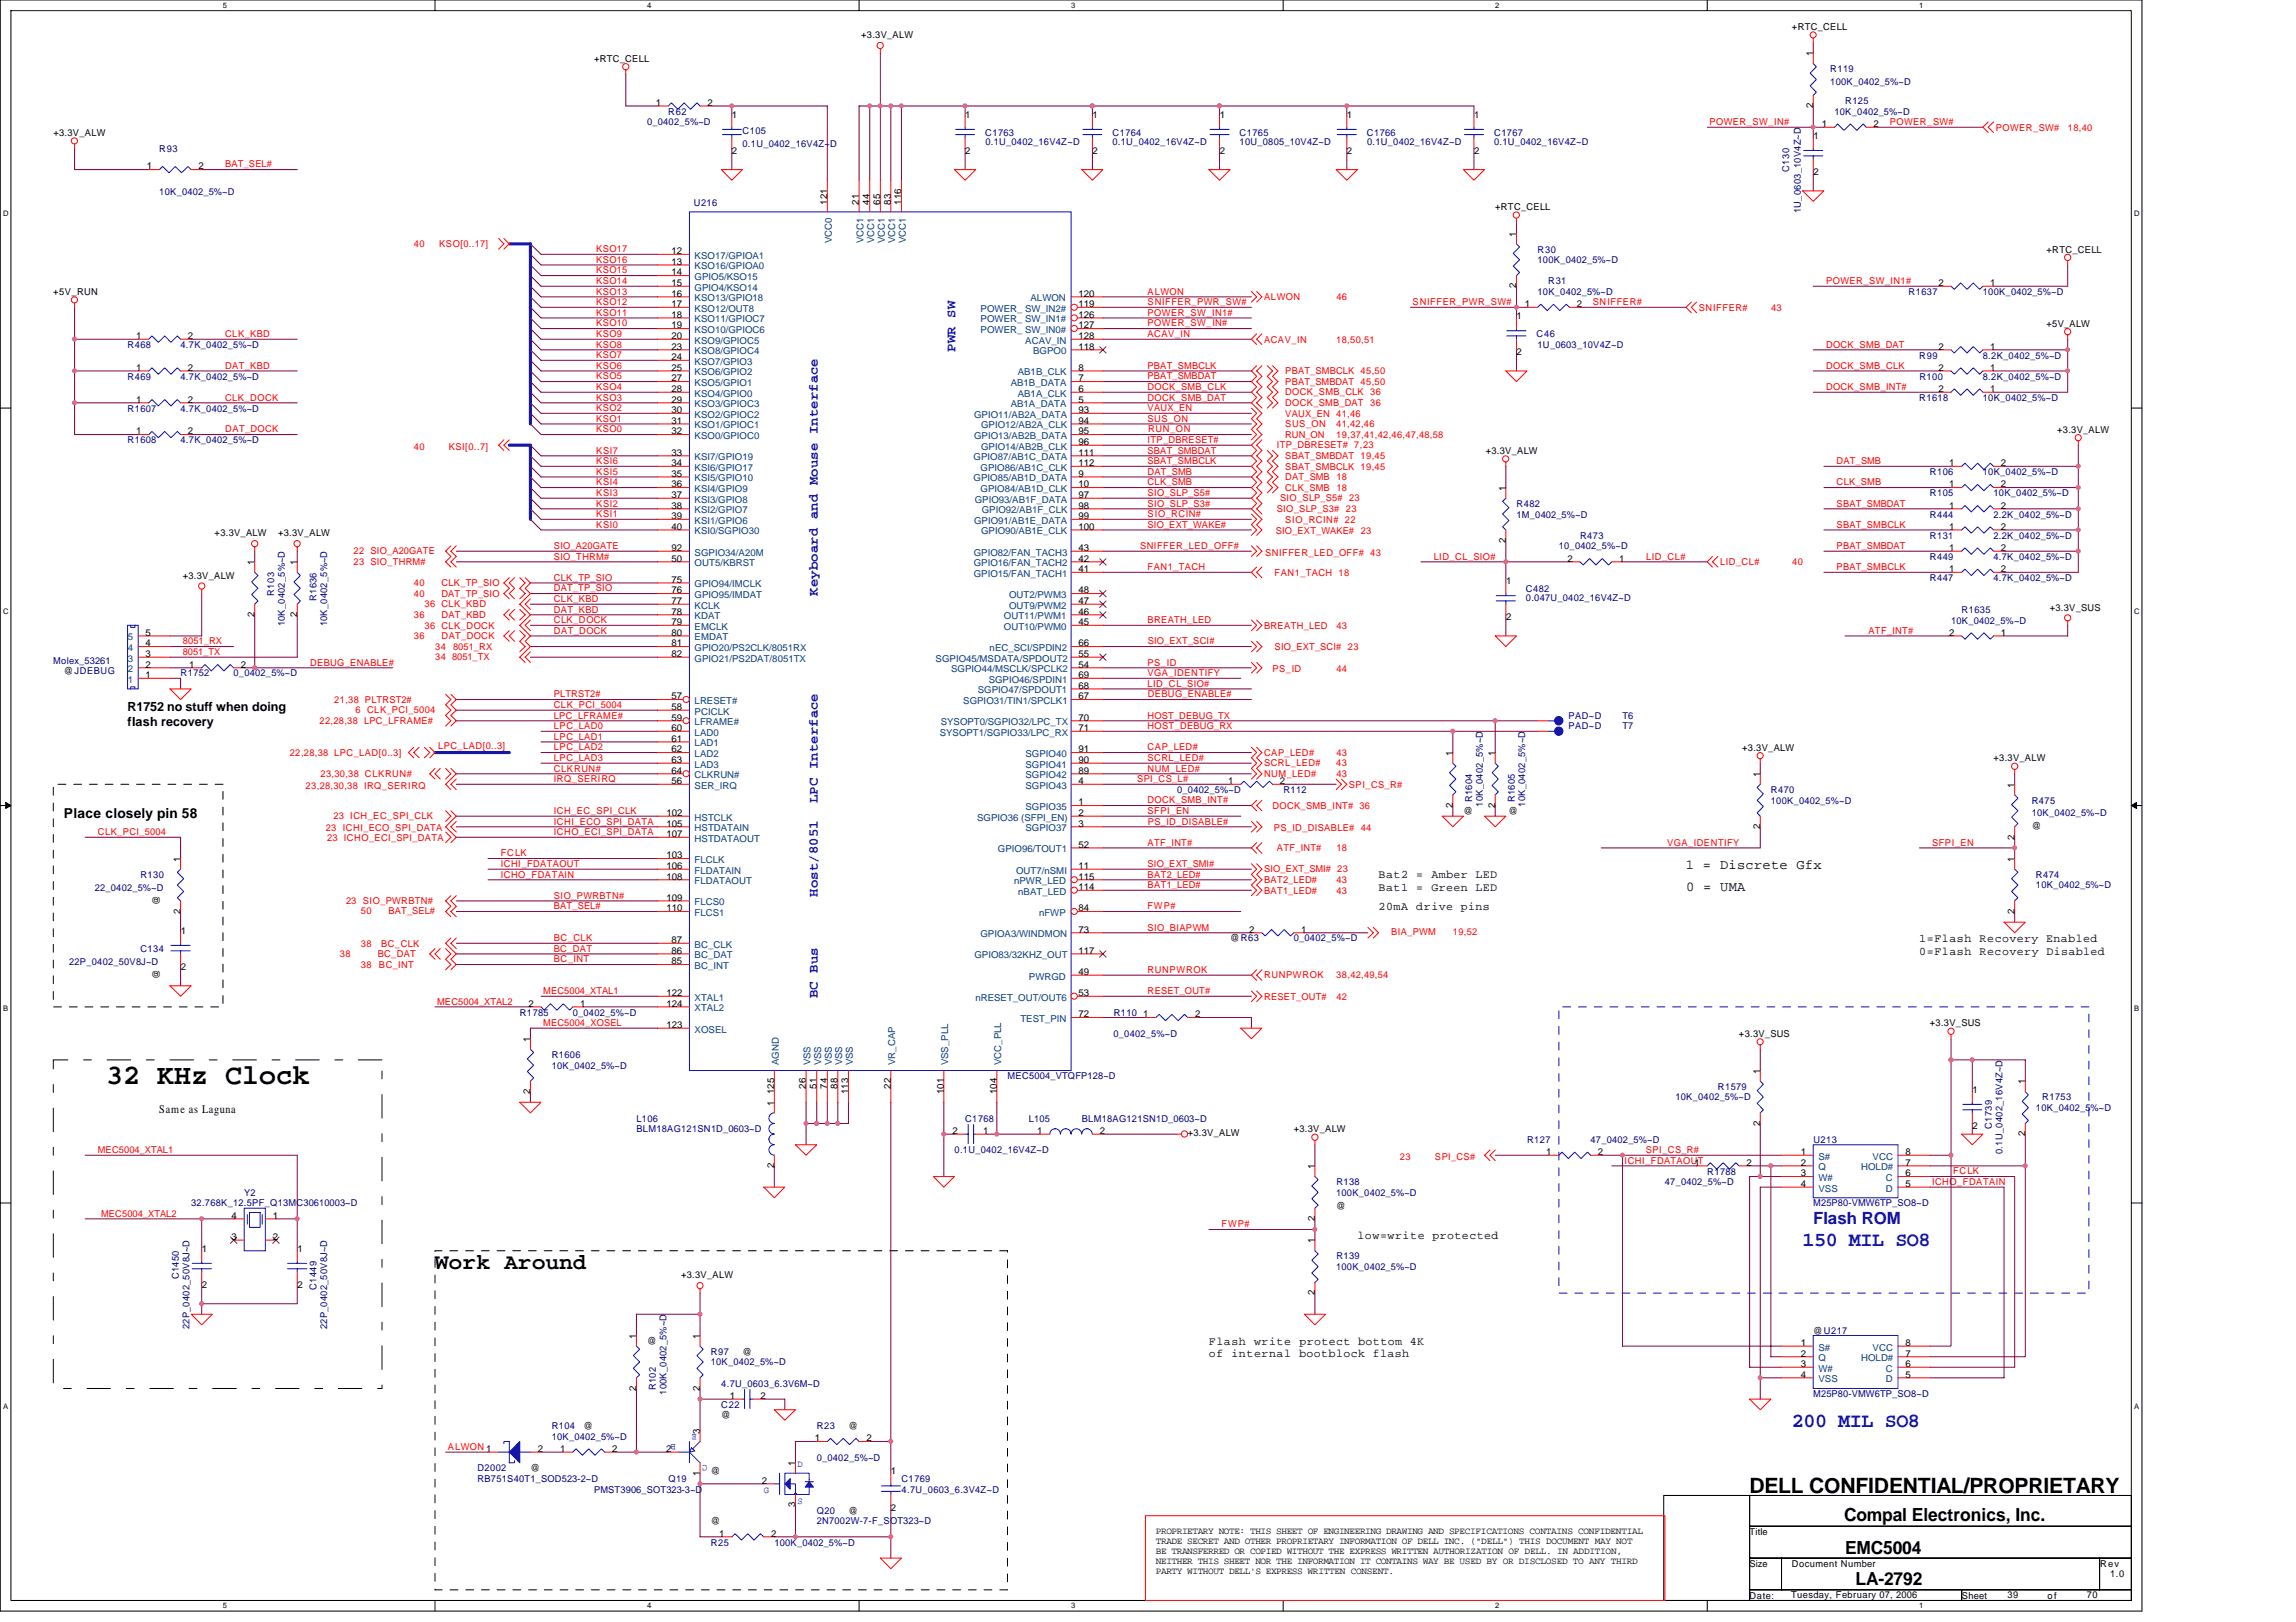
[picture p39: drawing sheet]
<svg xmlns="http://www.w3.org/2000/svg" width="297mm" height="210mm" viewBox="0 0 297 210" stroke-linecap="round" stroke-linejoin="round" font-family="sans-serif">
<defs><g id="words">
<text font-size="3.7" x="13.8" y="140.2">32 KHz Clock</text>
<text font-size="2.9" x="56.3" y="164.3">Work Around</text>
<text font-size="2.7" x="226.4" y="193.2">DELL CONFIDENTIAL/PROPRIETARY</text>
<g font-size="2.6" fill="#00f">
<text x="233.2" y="161.3">150 MIL SO8</text>
<text x="231.8" y="184.6">200 MIL SO8</text>
</g>
<g font-size="2.3">
<text x="238.6" y="196.8">Compal Electronics, Inc.</text>
<text x="238.7" y="201">EMC5004</text>
<text x="240.1" y="205.2">LA-2792</text>
</g>
<text font-size="2.2" fill="#00f" x="234.6" y="158.4">Flash ROM</text>
<g font-size="1.8" fill="#00f">
<text x="123.6" y="45.6" transform="rotate(-90 123.6 45.6)">PWR SW</text>
<text x="105.8" y="77.1" transform="rotate(-90 105.8 77.1)">Keyboard and Mouse Interface</text>
<text x="105.8" y="104" transform="rotate(-90 105.8 104)">LPC Interface</text>
<text x="105.8" y="116" transform="rotate(-90 105.8 116)">Host/8051</text>
<text x="105.8" y="129.2" transform="rotate(-90 105.8 129.2)">BC Bus</text>
</g>
<g font-size="1.8">
<text x="8.3" y="105.9">Place closely pin 58</text>
<text x="218.1" y="112.5">1 = Discrete Gfx</text>
<text x="218.1" y="115.3">0 = UMA</text>
</g>
<g font-size="1.6">
<text x="16.5" y="92">R1752 no stuff when doing</text>
<text x="16.5" y="94">flash recovery</text>
</g>
<g font-size="1.5">
<text x="178.3" y="113.7">Bat2 =</text>
<text x="185.2" y="113.7">Amber LED</text>
<text x="178.3" y="117.8">20mA drive pins</text>
<text x="178.3" y="115.3">Bat1 =</text>
<text x="185.2" y="115.3">Green LED</text>
<text x="248.3" y="121.9">1=Flash Recovery Enabled</text>
<text x="248.3" y="123.5">0=Flash Recovery Disabled</text>
<text x="20.6" y="144">Same as Laguna</text>
<text x="175.6" y="160.3">low=write protected</text>
<text x="156.4" y="174">Flash write</text>
<text x="156.4" y="175.6">of internal bootblock flash</text>
<text x="168.1" y="174">protect bottom 4K</text>
</g>
<g font-size="1.2">
<text x="111.4" y="5">+3.3V_ALW</text>
<text x="231.8" y="3.9">+RTC_CELL</text>
<text x="76.9" y="8">+RTC_CELL</text>
<text x="234.6" y="7.3" transform="rotate(-90 234.6 7.3)">1</text>
<text x="6.9" y="17.6">+3.3V_ALW</text>
<text x="84.8" y="13.7">1</text>
<text x="91.5" y="13.7">2</text>
<text x="94.7" y="15.2">1</text>
<text x="124.9" y="15.2">1</text>
<text x="141.3" y="15.2">1</text>
<text x="157.8" y="15.2">1</text>
<text x="174.3" y="15.2">1</text>
<text x="190.7" y="15.2">1</text>
<text x="234.6" y="14" transform="rotate(-90 234.6 14)">2</text>
<text x="234.6" y="18">1</text>
<text x="235.7" y="16.4">1</text>
<text x="242.4" y="16.4">2</text>
<text x="19" y="21.9">1</text>
<text x="25.7" y="21.9">2</text>
<text x="94.7" y="19.9">2</text>
<text x="124.9" y="19.9">2</text>
<text x="141.3" y="19.9">2</text>
<text x="157.8" y="19.9">2</text>
<text x="174.3" y="19.9">2</text>
<text x="190.7" y="19.9">2</text>
<text x="234.6" y="22.6">2</text>
<text x="107" y="26.5" transform="rotate(-90 107 26.5)">121</text>
<text x="111.1" y="26.5" transform="rotate(-90 111.1 26.5)">21</text>
<text x="112.5" y="26.5" transform="rotate(-90 112.5 26.5)">44</text>
<text x="113.9" y="26.5" transform="rotate(-90 113.9 26.5)">65</text>
<text x="115.2" y="26.5" transform="rotate(-90 115.2 26.5)">83</text>
<text x="116.6" y="26.5" transform="rotate(-90 116.6 26.5)">116</text>
<text x="193.4" y="27.2">+RTC_CELL</text>
<text x="86.9" y="35.6">14</text>
<text x="86.9" y="32.9">12</text>
<text x="86.9" y="34.3">13</text>
<text x="196.2" y="30.6" transform="rotate(-90 196.2 30.6)">1</text>
<text x="264.8" y="32.7">+RTC_CELL</text>
<text x="6.9" y="38.2">+5V_RUN</text>
<text x="86.9" y="37">15</text>
<text x="86.9" y="38.4">16</text>
<text x="86.9" y="39.8">17</text>
<text x="86.9" y="41.1">18</text>
<text x="139.5" y="41.1">126</text>
<text x="139.5" y="39.8">119</text>
<text x="139.5" y="38.4">120</text>
<text x="196.2" y="37.3" transform="rotate(-90 196.2 37.3)">2</text>
<text x="196.2" y="41.3">1</text>
<text x="197.3" y="39.8">1</text>
<text x="204" y="39.8">2</text>
<text x="250.8" y="37">2</text>
<text x="257.5" y="37">1</text>
<text x="17.6" y="43.9">1</text>
<text x="17.6" y="48">1</text>
<text x="24.3" y="43.9">2</text>
<text x="24.3" y="48">2</text>
<text x="86.9" y="42.5">19</text>
<text x="86.9" y="43.9">20</text>
<text x="86.9" y="45.3">23</text>
<text x="86.9" y="46.6">24</text>
<text x="86.9" y="48">25</text>
<text x="139.5" y="43.9">128</text>
<text x="139.5" y="45.3">118</text>
<text x="139.5" y="48">8</text>
<text x="139.5" y="42.5">127</text>
<text x="196.2" y="46">2</text>
<text x="250.8" y="45.3">2</text>
<text x="250.8" y="48">2</text>
<text x="257.5" y="45.3">1</text>
<text x="257.5" y="48">1</text>
<text x="264.8" y="42.3">+5V_ALW</text>
<text x="17.6" y="52.1">1</text>
<text x="24.3" y="52.1">2</text>
<text x="86.9" y="50.7">28</text>
<text x="86.9" y="52.1">29</text>
<text x="86.9" y="53.5">30</text>
<text x="86.9" y="49.4">27</text>
<text x="139.5" y="52.1">5</text>
<text x="139.5" y="49.4">7</text>
<text x="139.5" y="50.7">6</text>
<text x="139.5" y="53.5">93</text>
<text x="250.8" y="50.7">2</text>
<text x="257.5" y="50.7">1</text>
<text x="17.6" y="56.2">1</text>
<text x="24.3" y="56.2">2</text>
<text x="86.9" y="54.8">31</text>
<text x="86.9" y="56.2">32</text>
<text x="86.9" y="59">33</text>
<text x="139.5" y="54.8">94</text>
<text x="139.5" y="57.6">96</text>
<text x="139.5" y="59">111</text>
<text x="139.5" y="56.2">95</text>
<text x="192.2" y="58.7">+3.3V_ALW</text>
<text x="266.1" y="56">+3.3V_ALW</text>
<text x="86.9" y="60.3">34</text>
<text x="86.9" y="61.7">35</text>
<text x="86.9" y="63.1">36</text>
<text x="86.9" y="64.5">37</text>
<text x="86.9" y="65.8">38</text>
<text x="139.5" y="64.5">97</text>
<text x="139.5" y="65.8">98</text>
<text x="139.5" y="61.7">9</text>
<text x="139.5" y="60.3">112</text>
<text x="139.5" y="63.1">10</text>
<text x="194.8" y="63.5" transform="rotate(-90 194.8 63.5)">1</text>
<text x="252.2" y="63.1">1</text>
<text x="252.2" y="65.8">1</text>
<text x="252.2" y="60.3">1</text>
<text x="258.9" y="63.1">2</text>
<text x="258.9" y="65.8">2</text>
<text x="258.9" y="60.3">2</text>
<text x="27.8" y="69.4">+3.3V_ALW</text>
<text x="36" y="69.4">+3.3V_ALW</text>
<text x="86.9" y="67.2">39</text>
<text x="86.9" y="68.6">40</text>
<text x="86.9" y="71.3">92</text>
<text x="139.5" y="68.6">100</text>
<text x="139.5" y="71.3">43</text>
<text x="139.5" y="67.2">99</text>
<text x="194.8" y="70.2" transform="rotate(-90 194.8 70.2)">2</text>
<text x="252.2" y="68.6">1</text>
<text x="252.2" y="71.3">1</text>
<text x="258.9" y="68.6">2</text>
<text x="258.9" y="71.3">2</text>
<text x="23.6" y="74.9">+3.3V_ALW</text>
<text x="32.9" y="73.1" transform="rotate(-90 32.9 73.1)">1</text>
<text x="38.4" y="73.1" transform="rotate(-90 38.4 73.1)">1</text>
<text x="86.9" y="72.7">50</text>
<text x="86.9" y="75.4">75</text>
<text x="86.9" y="76.8">76</text>
<text x="139.5" y="72.7">42</text>
<text x="139.5" y="74">41</text>
<text x="139.5" y="76.8">48</text>
<text x="194.8" y="75.6">1</text>
<text x="202.8" y="72.7">2</text>
<text x="209.5" y="72.7">1</text>
<text x="252.2" y="74">1</text>
<text x="258.9" y="74">2</text>
<text x="18.8" y="82.3">5</text>
<text x="18.8" y="83.7">4</text>
<text x="32.9" y="79.8" transform="rotate(-90 32.9 79.8)">2</text>
<text x="38.4" y="79.8" transform="rotate(-90 38.4 79.8)">2</text>
<text x="86.9" y="78.2">77</text>
<text x="86.9" y="79.5">78</text>
<text x="86.9" y="80.9">79</text>
<text x="86.9" y="82.3">80</text>
<text x="86.9" y="83.7">81</text>
<text x="139.5" y="83.7">66</text>
<text x="139.5" y="78.2">47</text>
<text x="139.5" y="79.5">46</text>
<text x="139.5" y="80.9">45</text>
<text x="194.8" y="80.3">2</text>
<text x="252.2" y="82.3">2</text>
<text x="258.9" y="82.3">1</text>
<text x="265.2" y="79">+3.3V_SUS</text>
<text x="8.3" y="87.3">@JDEBUG</text>
<text x="18.8" y="87.8">1</text>
<text x="18.8" y="86.4">2</text>
<text x="18.8" y="85">3</text>
<text x="24.5" y="86.4">1</text>
<text x="31.2" y="86.4">2</text>
<text x="86.9" y="85">82</text>
<text x="139.5" y="85">55</text>
<text x="139.5" y="86.4">54</text>
<text x="139.5" y="89.1">68</text>
<text x="139.5" y="87.8">69</text>
<text x="86.9" y="90.5">57</text>
<text x="86.9" y="91.9">58</text>
<text x="86.9" y="93.3">59</text>
<text x="86.9" y="94.6">60</text>
<text x="86.9" y="96">61</text>
<text x="139.5" y="93.3">70</text>
<text x="139.5" y="94.6">71</text>
<text x="139.5" y="90.5">67</text>
<text x="86.9" y="101.5">56</text>
<text x="86.9" y="97.4">62</text>
<text x="86.9" y="98.7">63</text>
<text x="86.9" y="100.1">64</text>
<text x="139.5" y="101.5">4</text>
<text x="139.5" y="100.1">89</text>
<text x="139.5" y="98.7">90</text>
<text x="139.5" y="97.4">91</text>
<text x="158.9" y="101.5">1</text>
<text x="165.6" y="101.5">2</text>
<text x="187.9" y="97.8" transform="rotate(-90 187.9 97.8)">1</text>
<text x="193.4" y="97.8" transform="rotate(-90 193.4 97.8)">1</text>
<text x="225.4" y="97.1">+3.3V_ALW</text>
<text x="227.7" y="100.5" transform="rotate(-90 227.7 100.5)">1</text>
<text x="257.9" y="98.5">+3.3V_ALW</text>
<text x="260.6" y="101.9" transform="rotate(-90 260.6 101.9)">1</text>
<text x="86.2" y="105.6">102</text>
<text x="86.2" y="107">105</text>
<text x="139.5" y="105.6">2</text>
<text x="139.5" y="104.2">1</text>
<text x="139.5" y="107">3</text>
<text x="187.9" y="104.5" transform="rotate(-90 187.9 104.5)">2</text>
<text x="189.3" y="105.4">@</text>
<text x="193.4" y="104.5" transform="rotate(-90 193.4 104.5)">2</text>
<text x="195.1" y="105.4">@</text>
<text x="227.7" y="107.3" transform="rotate(-90 227.7 107.3)">2</text>
<text x="262.8" y="107.3">@</text>
<text x="23.3" y="111.5" transform="rotate(-90 23.3 111.5)">1</text>
<text x="86.2" y="111.1">103</text>
<text x="86.2" y="112.5">106</text>
<text x="86.2" y="108.3">107</text>
<text x="86.2" y="113.8">108</text>
<text x="139.5" y="113.8">115</text>
<text x="139.5" y="109.7">52</text>
<text x="139.5" y="112.5">11</text>
<text x="260.6" y="111.5" transform="rotate(-90 260.6 111.5)">1</text>
<text x="260.6" y="108.6" transform="rotate(-90 260.6 108.6)">2</text>
<text x="20.7" y="117.1" transform="rotate(-90 20.7 117.1)">@</text>
<text x="23.3" y="118.2" transform="rotate(-90 23.3 118.2)">2</text>
<text x="86.2" y="116.6">109</text>
<text x="86.2" y="117.9">110</text>
<text x="139.5" y="117.9">84</text>
<text x="139.5" y="115.2">114</text>
<text x="260.6" y="118.2" transform="rotate(-90 260.6 118.2)">2</text>
<text x="23.4" y="120.8">1</text>
<text x="23.4" y="125.5">2</text>
<text x="86.9" y="122">87</text>
<text x="86.9" y="123.4">86</text>
<text x="86.9" y="124.8">85</text>
<text x="139.5" y="120.7">73</text>
<text x="139.5" y="123.4">117</text>
<text x="159.1" y="121.8">@R63</text>
<text x="161.6" y="120.7">2</text>
<text x="168.3" y="120.7">1</text>
<text x="20.7" y="126.7" transform="rotate(-90 20.7 126.7)">@</text>
<text x="68.4" y="130.3">2</text>
<text x="75.1" y="130.3">1</text>
<text x="86.2" y="128.9">122</text>
<text x="86.2" y="130.3">124</text>
<text x="139.5" y="128.9">53</text>
<text x="139.5" y="126.2">49</text>
<text x="139.5" y="131.7">72</text>
<text x="147.9" y="131.7">1</text>
<text x="154.6" y="131.7">2</text>
<text x="68.6" y="134.8" transform="rotate(-90 68.6 134.8)">1</text>
<text x="86.2" y="133">123</text>
<text x="225" y="134.2">+3.3V_SUS</text>
<text x="249.7" y="132.8">+3.3V_SUS</text>
<text x="68.6" y="141.6" transform="rotate(-90 68.6 141.6)">2</text>
<text x="100.2" y="141.6" transform="rotate(-90 100.2 141.6)">125</text>
<text x="100.2" y="143.1" transform="rotate(-90 100.2 143.1)">1</text>
<text x="104.3" y="140.9" transform="rotate(-90 104.3 140.9)">26</text>
<text x="105.6" y="140.9" transform="rotate(-90 105.6 140.9)">51</text>
<text x="107" y="140.9" transform="rotate(-90 107 140.9)">74</text>
<text x="108.4" y="140.9" transform="rotate(-90 108.4 140.9)">88</text>
<text x="109.7" y="141.6" transform="rotate(-90 109.7 141.6)">113</text>
<text x="115.2" y="140.9" transform="rotate(-90 115.2 140.9)">22</text>
<text x="122.1" y="141.6" transform="rotate(-90 122.1 141.6)">101</text>
<text x="128.9" y="141.6" transform="rotate(-90 128.9 141.6)">104</text>
<text x="227.7" y="139" transform="rotate(-90 227.7 139)">1</text>
<text x="255.2" y="141.4">1</text>
<text x="262" y="140.3" transform="rotate(-90 262 140.3)">1</text>
<text x="123.2" y="146.7">2</text>
<text x="127.2" y="146.7">1</text>
<text x="134.2" y="146.7">1</text>
<text x="142.3" y="146.7">2</text>
<text x="153.7" y="147.1">+3.3V_ALW</text>
<text x="167.4" y="146.5">+3.3V_ALW</text>
<text x="200" y="149.5">1</text>
<text x="206.7" y="149.5">2</text>
<text x="227.7" y="145.7" transform="rotate(-90 227.7 145.7)">2</text>
<text x="233" y="149.5">1</text>
<text x="246.5" y="149.5">8</text>
<text x="255.2" y="146.1">2</text>
<text x="262" y="147" transform="rotate(-90 262 147)">2</text>
<text x="100.2" y="151.2" transform="rotate(-90 100.2 151.2)">2</text>
<text x="170.1" y="151.3" transform="rotate(-90 170.1 151.3)">1</text>
<text x="219.2" y="150.9">1</text>
<text x="225.9" y="150.9">2</text>
<text x="233" y="150.9">2</text>
<text x="233" y="152.2">3</text>
<text x="233" y="153.6">4</text>
<text x="246.5" y="150.9">7</text>
<text x="246.5" y="152.2">6</text>
<text x="246.5" y="153.6">5</text>
<text x="26.1" y="162">1</text>
<text x="30" y="157.7">4</text>
<text x="30" y="160.5">3</text>
<text x="35.3" y="157.7">1</text>
<text x="35.3" y="160.5">2</text>
<text x="38.5" y="162">1</text>
<text x="170.1" y="160.9" transform="rotate(-90 170.1 160.9)">1</text>
<text x="170.1" y="158" transform="rotate(-90 170.1 158)">2</text>
<text x="172.9" y="156.4">@</text>
<text x="26.1" y="166.7">2</text>
<text x="38.5" y="166.7">2</text>
<text x="88.1" y="165.4">+3.3V_ALW</text>
<text x="170.1" y="167.6" transform="rotate(-90 170.1 167.6)">2</text>
<text x="82.3" y="173.2" transform="rotate(-90 82.3 173.2)">1</text>
<text x="83.7" y="173.9">@</text>
<text x="90.5" y="173.2" transform="rotate(-90 90.5 173.2)">1</text>
<text x="234.6" y="172.6">@U217</text>
<text x="82.3" y="180" transform="rotate(-90 82.3 180)">2</text>
<text x="90.5" y="180" transform="rotate(-90 90.5 180)">2</text>
<text x="96.1" y="175.3">@</text>
<text x="233" y="174.2">1</text>
<text x="233" y="175.6">2</text>
<text x="233" y="176.9">3</text>
<text x="233" y="178.3">4</text>
<text x="246.5" y="175.6">7</text>
<text x="246.5" y="176.9">6</text>
<text x="246.5" y="178.3">5</text>
<text x="246.5" y="174.2">8</text>
<text x="75.5" y="184.9">@</text>
<text x="90.5" y="185.6" transform="rotate(-90 90.5 185.6)">3</text>
<text x="93.3" y="183.6">@</text>
<text x="94.4" y="181">1</text>
<text x="98.4" y="181">2</text>
<text x="109.8" y="184.9">@</text>
<text x="68.6" y="190.4">@</text>
<text x="69.6" y="187.9">2</text>
<text x="72.5" y="187.9">1</text>
<text x="79.2" y="187.9">2</text>
<text x="86.2" y="187.9">2</text>
<text x="90.5" y="190.9" transform="rotate(-90 90.5 190.9)">1</text>
<text x="91.9" y="190.7">@</text>
<text x="102.9" y="189.7" transform="rotate(-90 102.9 189.7)">1</text>
<text x="105.4" y="186.5">1</text>
<text x="112.1" y="186.5">2</text>
<text x="115.3" y="190.8">1</text>
<text x="91.9" y="197.3">@</text>
<text x="98.5" y="192">2</text>
<text x="102.9" y="195.1" transform="rotate(-90 102.9 195.1)">3</text>
<text x="109.8" y="195.9">@</text>
<text x="115.3" y="195.5">2</text>
<text x="93" y="198.9">1</text>
<text x="99.8" y="198.9">2</text>
<text x="149.5" y="198.5">PROPRIETARY NOTE: THIS SHEET OF ENGINEERING DRAWING AND SPECIFICATIONS CONTAINS CONFIDENTIAL</text>
<text x="149.5" y="199.8">TRADE SECRET AND OTHER PROPRIETARY INFORMATION OF DELL INC. (&quot;DELL&quot;) THIS DOCUMENT MAY NOT</text>
<text x="149.5" y="201.1">BE TRANSFERRED OR COPIED WITHOUT THE EXPRESS WRITTEN AUTHORIZATION OF DELL. IN ADDITION,</text>
<text x="149.5" y="202.4">NEITHER THIS SHEET NOR THE INFORMATION IT CONTAINS WAY BE USED BY OR DISCLOSED TO ANY THIRD</text>
<text x="149.5" y="203.7">PARTY WITHOUT DELL'S EXPRESS WRITTEN CONSENT.</text>
<text x="226.4" y="198.6">Title</text>
<text x="226.4" y="202.8">Size</text>
<text x="231.8" y="202.8">Document Number</text>
<text x="271.7" y="202.8">Rev</text>
<text x="226.4" y="206.9">Date:</text>
<text x="231.7" y="206.7">Tuesday, February 07, 2006</text>
<text x="253.8" y="206.9">Sheet</text>
<text x="259.7" y="206.7">39</text>
<text x="264.9" y="206.9">o f</text>
<text x="270" y="206.7">70</text>
<text x="273" y="204.1">1.0</text>
</g>
<g font-size="1.2" fill="#000080">
<text x="236.8" y="9.4">R119</text>
<text x="236.8" y="11">100K_0402_5%~D</text>
<text x="83.7" y="16.2">0_0402_5%~D</text>
<text x="86.5" y="14.8">R62</text>
<text x="96.1" y="17.3">C105</text>
<text x="127.5" y="17.6">C1763</text>
<text x="143.9" y="17.6">C1764</text>
<text x="160.4" y="17.6">C1765</text>
<text x="176.8" y="17.6">C1766</text>
<text x="193.3" y="17.6">C1767</text>
<text x="237.3" y="14.8">10K_0402_5%~D</text>
<text x="238.7" y="13.5">R125</text>
<text x="20.6" y="19.6">R93</text>
<text x="96.1" y="19">0.1U_0402_16V4Z~D</text>
<text x="127.5" y="18.8">0.1U_0402_16V4Z~D</text>
<text x="143.9" y="18.8">0.1U_0402_16V4Z~D</text>
<text x="160.4" y="18.8">10U_0805_10V4Z~D</text>
<text x="176.9" y="18.8">0.1U_0402_16V4Z~D</text>
<text x="193.3" y="18.8">0.1U_0402_16V4Z~D</text>
<text x="231.5" y="22.2" transform="rotate(-90 231.5 22.2)">C130</text>
<text x="20.6" y="25.3">10K_0402_5%~D</text>
<text x="89.8" y="26.6">U216</text>
<text x="233" y="27.6" transform="rotate(-90 233 27.6)">1U_0603_10V4Z~D</text>
<text x="198.9" y="32.7">R30</text>
<text x="198.9" y="34">100K_0402_5%~D</text>
<text x="198.9" y="38.2">10K_0402_5%~D</text>
<text x="200.3" y="36.8">R31</text>
<text x="246.9" y="38.2">R1637</text>
<text x="256.5" y="38.2">100K_0402_5%~D</text>
<text x="16.5" y="45">R468</text>
<text x="23.4" y="45">4.7K_0402_5%~D</text>
<text x="198.8" y="43.6">C46</text>
<text x="198.9" y="45">1U_0603_10V4Z~D</text>
<text x="248.3" y="46.4">R99</text>
<text x="256.5" y="46.4">8.2K_0402_5%~D</text>
<text x="16.5" y="53.3">R1607</text>
<text x="16.5" y="49.1">R469</text>
<text x="23.4" y="53.3">4.7K_0402_5%~D</text>
<text x="23.4" y="49.1">4.7K_0402_5%~D</text>
<text x="248.3" y="51.9">R1618</text>
<text x="248.3" y="49.1">R100</text>
<text x="256.5" y="51.9">10K_0402_5%~D</text>
<text x="256.5" y="49.1">8.2K_0402_5%~D</text>
<text x="16.5" y="57.4">R1608</text>
<text x="23.4" y="57.4">4.7K_0402_5%~D</text>
<text x="196.2" y="65.6">R482</text>
<text x="249.7" y="64.2">R105</text>
<text x="249.7" y="61.5">R106</text>
<text x="256.5" y="61.5">10K_0402_5%~D</text>
<text x="257.9" y="64.2">10K_0402_5%~D</text>
<text x="196.2" y="67">1M_0402_5%~D</text>
<text x="201.7" y="71.1">10_0402_5%~D</text>
<text x="204.4" y="69.7">R473</text>
<text x="249.7" y="69.7">R131</text>
<text x="249.7" y="67">R444</text>
<text x="257.9" y="69.7">2.2K_0402_5%~D</text>
<text x="257.9" y="67">2.2K_0402_5%~D</text>
<text x="35.5" y="77.1" transform="rotate(-90 35.5 77.1)">R103</text>
<text x="41" y="77.8" transform="rotate(-90 41 77.8)">R1636</text>
<text x="197.4" y="76.6">C482</text>
<text x="197.4" y="77.8">0.047U_0402_16V4Z~D</text>
<text x="249.7" y="75.2">R447</text>
<text x="249.7" y="72.5">R449</text>
<text x="257.9" y="75.2">4.7K_0402_5%~D</text>
<text x="257.9" y="72.5">4.7K_0402_5%~D</text>
<text x="36.8" y="81.1" transform="rotate(-90 36.8 81.1)">10K_0402_5%~D</text>
<text x="42.3" y="81.1" transform="rotate(-90 42.3 81.1)">10K_0402_5%~D</text>
<text x="252.4" y="80.7">10K_0402_5%~D</text>
<text x="253.8" y="79.3">R1635</text>
<text x="6.9" y="85.9">Molex_53261</text>
<text x="23.4" y="87.5">R1752</text>
<text x="30.2" y="87.5">0_0402_5%~D</text>
<text x="202.9" y="94.4">PAD~D</text>
<text x="202.9" y="93">PAD~D</text>
<text x="209.9" y="94.4">T7</text>
<text x="209.9" y="93">T6</text>
<text x="152.3" y="102.6">0_0402_5%~D</text>
<text x="166" y="102.6">R112</text>
<text x="190.5" y="103.8" transform="rotate(-90 190.5 103.8)">R1604</text>
<text x="191.8" y="104.4" transform="rotate(-90 191.8 104.4)">10K_0402_5%~D</text>
<text x="196" y="103.8" transform="rotate(-90 196 103.8)">R1605</text>
<text x="197.3" y="104.4" transform="rotate(-90 197.3 104.4)">10K_0402_5%~D</text>
<text x="229.1" y="102.6">R470</text>
<text x="229.1" y="104">100K_0402_5%~D</text>
<text x="262.8" y="104">R475</text>
<text x="262.8" y="105.6">10K_0402_5%~D</text>
<text x="18.2" y="113.6">R130</text>
<text x="263.4" y="113.6">R474</text>
<text x="12.3" y="115.3">22_0402_5%~D</text>
<text x="263.4" y="115">10K_0402_5%~D</text>
<text x="9" y="124.8">22P_0402_50V8J~D</text>
<text x="18.2" y="123.2">C134</text>
<text x="167.4" y="121.8">0_0402_5%~D</text>
<text x="67.2" y="131.4">R1785</text>
<text x="74.1" y="131.4">0_0402_5%~D</text>
<text x="144.1" y="131.4">R110</text>
<text x="71.4" y="136.9">R1606</text>
<text x="144.1" y="134.2">0_0402_5%~D</text>
<text x="71.4" y="138.3">10K_0402_5%~D</text>
<text x="130.3" y="139.7">MEC5004_VTQFP128~D</text>
<text x="216.8" y="142.4">10K_0402_5%~D</text>
<text x="222.2" y="141">R1579</text>
<text x="263.4" y="143.8">10K_0402_5%~D</text>
<text x="264.2" y="142.4">R1753</text>
<text x="82.3" y="146.5">BLM18AG121SN1D_0603~D</text>
<text x="82.4" y="145.1">L106</text>
<text x="123.5" y="149.3">0.1U_0402_16V4Z~D</text>
<text x="124.9" y="145.1">C1768</text>
<text x="133.1" y="145.1">L105</text>
<text x="139.9" y="145.1">BLM18AG121SN1D_0603~D</text>
<text x="197.6" y="147.9">R127</text>
<text x="205.8" y="147.9">47_0402_5%~D</text>
<text x="234.6" y="147.9">U213</text>
<text x="257.7" y="146.1" transform="rotate(-90 257.7 146.1)">C1739</text>
<text x="259.1" y="149.4" transform="rotate(-90 259.1 149.4)">0.1U_0402_16V4Z~D</text>
<text x="31.6" y="154.7">Y2</text>
<text x="172.9" y="154.7">100K_0402_5%~D</text>
<text x="172.9" y="153.4">R138</text>
<text x="215.4" y="153.4">47_0402_5%~D</text>
<text x="220.9" y="152">R1788</text>
<text x="24.7" y="156.1">32.768K_12.5PF_Q13MC30610003~D</text>
<text x="234.6" y="156.1">M25P80-VMW6TP_SO8~D</text>
<text x="23.1" y="165.6" transform="rotate(-90 23.1 165.6)">C1450</text>
<text x="41" y="166.9" transform="rotate(-90 41 166.9)">C1449</text>
<text x="172.9" y="164.3">100K_0402_5%~D</text>
<text x="172.9" y="163">R139</text>
<text x="24.5" y="172" transform="rotate(-90 24.5 172)">22P_0402_50V8J~D</text>
<text x="42.3" y="172" transform="rotate(-90 42.3 172)">22P_0402_50V8J~D</text>
<text x="84.9" y="179.9" transform="rotate(-90 84.9 179.9)">R102</text>
<text x="91.9" y="175.3">R97</text>
<text x="91.9" y="176.7">10K_0402_5%~D</text>
<text x="93.3" y="179.4">4.7U_0603_6.3V6M~D</text>
<text x="71.4" y="184.9">R104</text>
<text x="86.2" y="180.5" transform="rotate(-90 86.2 180.5)">100K_0402_5%~D</text>
<text x="93.3" y="182.2">C22</text>
<text x="105.7" y="184.9">R23</text>
<text x="234.6" y="180.8">M25P80-VMW6TP_SO8~D</text>
<text x="61.8" y="190.4">D2002</text>
<text x="61.8" y="191.8">RB751S40T1_SOD523-2~D</text>
<text x="71.4" y="186.3">10K_0402_5%~D</text>
<text x="86.5" y="191.8">Q19</text>
<text x="105.7" y="189">0_0402_5%~D</text>
<text x="116.6" y="191.8">C1769</text>
<text x="76.9" y="193.1">PMST3906_SOT323-3~D</text>
<text x="105.7" y="197.3">2N7002W-7-F_SOT323~D</text>
<text x="105.7" y="195.9">Q20</text>
<text x="116.6" y="193.1">4.7U_0603_6.3V4Z~D</text>
<text x="91.9" y="200">R25</text>
<text x="100.2" y="200">100K_0402_5%~D</text>
</g>
<g font-size="1.2" fill="#f00">
<text x="221.1" y="16.2">POWER_SW_IN#</text>
<text x="244.5" y="16.2">POWER_SW#</text>
<text x="258.2" y="16.9">POWER_SW#</text>
<text x="267.5" y="16.9">18,40</text>
<text x="29.1" y="21.7">BAT_SEL#</text>
<text x="53.5" y="32">40</text>
<text x="56.8" y="32">KSO[0..17]</text>
<text x="77.1" y="34">KSO16</text>
<text x="77.1" y="35.4">KSO15</text>
<text x="77.1" y="32.6">KSO17</text>
<text x="77.1" y="40.9">KSO11</text>
<text x="77.1" y="36.8">KSO14</text>
<text x="77.1" y="39.5">KSO12</text>
<text x="77.1" y="38.1">KSO13</text>
<text x="148.5" y="38.1">ALWON</text>
<text x="148.5" y="39.5">SNIFFER_PWR_SW#</text>
<text x="148.5" y="40.9">POWER_SW_IN1#</text>
<text x="163.5" y="38.8">ALWON</text>
<text x="172.9" y="38.8">46</text>
<text x="182.7" y="39.5">SNIFFER_PWR_SW#</text>
<text x="206.1" y="39.5">SNIFFER#</text>
<text x="219.8" y="40.2">SNIFFER#</text>
<text x="229.1" y="40.2">43</text>
<text x="236.2" y="36.8">POWER_SW_IN1#</text>
<text x="29.1" y="43.6">CLK_KBD</text>
<text x="29.1" y="47.7">DAT_KBD</text>
<text x="77.1" y="45">KSO8</text>
<text x="77.1" y="43.6">KSO9</text>
<text x="77.1" y="46.4">KSO7</text>
<text x="77.1" y="42.2">KSO10</text>
<text x="77.1" y="47.7">KSO6</text>
<text x="148.5" y="47.7">PBAT_SMBCLK</text>
<text x="148.5" y="43.6">ACAV_IN</text>
<text x="148.5" y="42.2">POWER_SW_IN#</text>
<text x="163.5" y="44.3">ACAV_IN</text>
<text x="172.9" y="44.3">18,50,51</text>
<text x="236.2" y="45">DOCK_SMB_DAT</text>
<text x="236.2" y="47.7">DOCK_SMB_CLK</text>
<text x="29.1" y="51.9">CLK_DOCK</text>
<text x="77.1" y="49.1">KSO5</text>
<text x="77.1" y="51.9">KSO3</text>
<text x="77.1" y="53.2">KSO2</text>
<text x="77.1" y="50.5">KSO4</text>
<text x="148.5" y="53.2">VAUX_EN</text>
<text x="148.5" y="49.1">PBAT_SMBDAT</text>
<text x="148.5" y="51.9">DOCK_SMB_DAT</text>
<text x="148.5" y="50.5">DOCK_SMB_CLK</text>
<text x="166.3" y="48.5">PBAT_SMBCLK 45,50</text>
<text x="166.3" y="49.8">PBAT_SMBDAT 45,50</text>
<text x="166.3" y="53.9">VAUX_EN 41,46</text>
<text x="166.3" y="52.6">DOCK_SMB_DAT 36</text>
<text x="166.3" y="51.2">DOCK_SMB_CLK 36</text>
<text x="236.2" y="50.5">DOCK_SMB_INT#</text>
<text x="29.1" y="56">DAT_DOCK</text>
<text x="53.5" y="58.2">40</text>
<text x="58.1" y="58.2">KSI[0..7]</text>
<text x="77.1" y="58.7">KSI7</text>
<text x="77.1" y="56">KSO0</text>
<text x="77.1" y="54.6">KSO1</text>
<text x="148.5" y="58.7">SBAT_SMBDAT</text>
<text x="148.5" y="54.6">SUS_ON</text>
<text x="148.5" y="57.3">ITP_DBRESET#</text>
<text x="148.5" y="56">RUN_ON</text>
<text x="165.2" y="58">ITP_DBRESET# 7,23</text>
<text x="166.3" y="59.4">SBAT_SMBDAT 19,45</text>
<text x="166.3" y="55.3">SUS_ON</text>
<text x="166.3" y="56.7">RUN_ON</text>
<text x="172.9" y="56.7">19,37,41,42,46,47,48,58</text>
<text x="172.9" y="55.3">41,42,46</text>
<text x="77.1" y="65.6">KSI2</text>
<text x="77.1" y="64.2">KSI3</text>
<text x="77.1" y="60.1">KSI6</text>
<text x="77.1" y="62.8">KSI4</text>
<text x="77.1" y="61.4">KSI5</text>
<text x="148.5" y="65.6">SIO_SLP_S3#</text>
<text x="148.5" y="64.2">SIO_SLP_S5#</text>
<text x="148.5" y="60.1">SBAT_SMBCLK</text>
<text x="148.5" y="62.8">CLK_SMB</text>
<text x="148.5" y="61.4">DAT_SMB</text>
<text x="165.6" y="64.9">SIO_SLP_S5# 23</text>
<text x="166.3" y="63.5">CLK_SMB 18</text>
<text x="166.3" y="60.8">SBAT_SMBCLK 19,45</text>
<text x="166.3" y="62.2">DAT_SMB 18</text>
<text x="237.6" y="60.1">DAT_SMB</text>
<text x="237.6" y="62.8">CLK_SMB</text>
<text x="237.6" y="65.6">SBAT_SMBDAT</text>
<text x="45.7" y="71.8">22 SIO_A20GATE</text>
<text x="71.6" y="71.1">SIO_A20GATE</text>
<text x="77.1" y="66.9">KSI1</text>
<text x="77.1" y="68.3">KSI0</text>
<text x="147.5" y="71.1">SNIFFER_LED_OFF#</text>
<text x="148.5" y="66.9">SIO_RCIN#</text>
<text x="148.5" y="68.3">SIO_EXT_WAKE#</text>
<text x="163.7" y="71.9">SNIFFER_LED_OFF# 43</text>
<text x="165.1" y="69.2">SIO_EXT_WAKE# 23</text>
<text x="165.2" y="66.3">SIO_SLP_S3# 23</text>
<text x="166.3" y="67.6">SIO_RCIN# 22</text>
<text x="237.6" y="68.3">SBAT_SMBCLK</text>
<text x="237.6" y="71.1">PBAT_SMBDAT</text>
<text x="45.7" y="73.1">23 SIO_THRM#</text>
<text x="53.5" y="75.9">40</text>
<text x="53.5" y="77.3">40</text>
<text x="57.1" y="75.9">CLK_TP_SIO</text>
<text x="57.1" y="77.3">DAT_TP_SIO</text>
<text x="71.6" y="77.9">CLK_KBD</text>
<text x="71.6" y="72.4">SIO_THRM#</text>
<text x="71.6" y="75.2">CLK_TP_SIO</text>
<text x="71.7" y="76.5">DAT_TP_SIO</text>
<text x="148.5" y="73.8">FAN1_TACH</text>
<text x="164.9" y="74.5">FAN1_TACH 18</text>
<text x="185.5" y="72.4">LID_CL_SIO#</text>
<text x="213" y="72.4">LID_CL#</text>
<text x="222.5" y="73.1">LID_CL#</text>
<text x="231.9" y="73.1">40</text>
<text x="237.6" y="73.8">PBAT_SMBCLK</text>
<text x="23.7" y="83.4">8051_RX</text>
<text x="53.5" y="80">36</text>
<text x="53.5" y="82.7">36</text>
<text x="54.9" y="78.6">36 CLK_KBD</text>
<text x="54.9" y="81.4">36 CLK_DOCK</text>
<text x="57.1" y="80">DAT_KBD</text>
<text x="57.1" y="82.7">DAT_DOCK</text>
<text x="71.6" y="80.6">CLK_DOCK</text>
<text x="71.6" y="82">DAT_DOCK</text>
<text x="71.6" y="79.3">DAT_KBD</text>
<text x="148.5" y="80.6">BREATH_LED</text>
<text x="148.5" y="83.4">SIO_EXT_SCI#</text>
<text x="163.5" y="81.4">BREATH_LED</text>
<text x="172.9" y="81.4">43</text>
<text x="241.7" y="82">ATF_INT#</text>
<text x="23.6" y="84.8">8051_TX</text>
<text x="40.1" y="86.1">DEBUG_ENABLE#</text>
<text x="56.3" y="85.5">34</text>
<text x="56.3" y="84.1">34</text>
<text x="58.5" y="85.5">8051_TX</text>
<text x="58.6" y="84.1">8051_RX</text>
<text x="148.5" y="88.9">LID_CL_SIO#</text>
<text x="148.5" y="86.1">PS_ID</text>
<text x="148.5" y="87.5">VGA_IDENTIFY</text>
<text x="164.6" y="87">PS_ID</text>
<text x="164.9" y="84.1">SIO_EXT_SCI# 23</text>
<text x="172.9" y="87">44</text>
<text x="41.3" y="93.7">22,28,38 LPC_LFRAME#</text>
<text x="43.2" y="91">21,38 PLTRST2#</text>
<text x="46" y="92.3">6 CLK_PCI_5004</text>
<text x="71.6" y="93">LPC_LFRAME#</text>
<text x="71.6" y="95.7">LPC_LAD1</text>
<text x="71.6" y="91.6">CLK_PCI_5004</text>
<text x="71.6" y="90.3">PLTRST2#</text>
<text x="71.6" y="94.4">LPC_LAD0</text>
<text x="148.5" y="93">HOST_DEBUG_TX</text>
<text x="148.5" y="94.4">HOST_DEBUG_RX</text>
<text x="148.5" y="90.3">DEBUG_ENABLE#</text>
<text x="37.5" y="97.8">22,28,38 LPC_LAD[0..3]</text>
<text x="41.5" y="100.6">23,30,38 CLKRUN#</text>
<text x="56.7" y="97">LPC_LAD[0..3]</text>
<text x="71.6" y="99.9">CLKRUN#</text>
<text x="71.6" y="101.2">IRQ_SERIRQ</text>
<text x="71.6" y="98.5">LPC_LAD3</text>
<text x="71.6" y="97.1">LPC_LAD2</text>
<text x="147.1" y="101.2">SPI_CS_L#</text>
<text x="148.5" y="99.9">NUM_LED#</text>
<text x="148.5" y="98.5">SCRL_LED#</text>
<text x="148.5" y="97.1">CAP_LED#</text>
<text x="163.5" y="99.2">SCRL_LED#</text>
<text x="163.5" y="97.8">CAP_LED#</text>
<text x="163.5" y="100.6">NUM_LED#</text>
<text x="172.9" y="99.2">43</text>
<text x="172.9" y="100.6">43</text>
<text x="172.9" y="97.8">43</text>
<text x="174.5" y="101.9">SPI_CS_R#</text>
<text x="39.5" y="102.1">23,28,30,38 IRQ_SERIRQ</text>
<text x="42.2" y="107.6">23 ICHI_ECO_SPI_DATA</text>
<text x="43.1" y="106">23 ICH_EC_SPI_CLK</text>
<text x="71.6" y="105.3">ICH_EC_SPI_CLK</text>
<text x="71.6" y="106.7">ICHI_ECO_SPI_DATA</text>
<text x="148.5" y="105.3">SFPI_EN</text>
<text x="148.5" y="104">DOCK_SMB_INT#</text>
<text x="148.5" y="106.7">PS_ID_DISABLE#</text>
<text x="164.6" y="104.7">DOCK_SMB_INT# 36</text>
<text x="164.8" y="107.6">PS_ID_DISABLE# 44</text>
<text x="12.7" y="108.1">CLK_PCI_5004</text>
<text x="42.3" y="108.8">23 ICHO_ECI_SPI_DATA</text>
<text x="64.8" y="110.8">FCLK</text>
<text x="64.8" y="113.6">ICHO_FDATAIN</text>
<text x="64.8" y="112.2">ICHI_FDATAOUT</text>
<text x="71.6" y="108.1">ICHO_ECI_SPI_DATA</text>
<text x="148.5" y="112.2">SIO_EXT_SMI#</text>
<text x="148.5" y="109.5">ATF_INT#</text>
<text x="148.5" y="113.6">BAT2_LED#</text>
<text x="163.5" y="112.9">SIO_EXT_SMI# 23</text>
<text x="165.2" y="110.2">ATF_INT#</text>
<text x="172.9" y="110.2">18</text>
<text x="215.7" y="109.5">VGA_IDENTIFY</text>
<text x="250" y="109.5">SFPI_EN</text>
<text x="44.8" y="117">23 SIO_PWRBTN#</text>
<text x="46.7" y="118.3">50</text>
<text x="50.2" y="118.3">BAT_SEL#</text>
<text x="71.6" y="116.3">SIO_PWRBTN#</text>
<text x="71.6" y="117.7">BAT_SEL#</text>
<text x="148.5" y="114.9">BAT1_LED#</text>
<text x="148.5" y="117.7">FWP#</text>
<text x="163.5" y="115.7">BAT1_LED#</text>
<text x="163.5" y="114.3">BAT2_LED#</text>
<text x="172.9" y="115.7">43</text>
<text x="172.9" y="114.3">43</text>
<text x="44" y="123.9">38</text>
<text x="46.7" y="125.3">38</text>
<text x="46.7" y="122.5">38</text>
<text x="48.9" y="123.9">BC_DAT</text>
<text x="49" y="125.3">BC_INT</text>
<text x="49.3" y="122.5">BC_CLK</text>
<text x="71.6" y="124.5">BC_INT</text>
<text x="71.6" y="123.2">BC_DAT</text>
<text x="71.6" y="121.8">BC_CLK</text>
<text x="148.5" y="125.9">RUNPWROK</text>
<text x="148.5" y="120.4">SIO_BIAPWM</text>
<text x="180" y="121">BIA_PWM</text>
<text x="188" y="121">19,52</text>
<text x="56.6" y="130">MEC5004_XTAL2</text>
<text x="70.3" y="128.7">MEC5004_XTAL1</text>
<text x="148.5" y="128.7">RESET_OUT#</text>
<text x="163.5" y="129.4">RESET_OUT#</text>
<text x="163.5" y="126.6">RUNPWROK</text>
<text x="172.9" y="126.6">38,42,49,54</text>
<text x="172.9" y="129.4">42</text>
<text x="70.3" y="132.8">MEC5004_XOSEL</text>
<text x="12.7" y="149.2">MEC5004_XTAL1</text>
<text x="212.9" y="149.2">SPI_CS_R#</text>
<text x="181.1" y="150.1">23</text>
<text x="185.6" y="150.1">SPI_CS#</text>
<text x="210.2" y="150.6">ICHI_FDATAOUT</text>
<text x="250" y="153.4">ICHO_FDATAIN</text>
<text x="252.7" y="152">FCLK</text>
<text x="13.1" y="157.5">MEC5004_XTAL2</text>
<text x="158" y="158.8">FWP#</text>
<text x="57.9" y="187.6">ALWON 1</text>
</g>
<g font-size="1.2" fill="#004080">
<text x="89.9" y="33.5">KSO17/GPIOA1</text>
<text x="89.9" y="34.9">KSO16/GPIOA0</text>
<text x="107.6" y="31.5" transform="rotate(-90 107.6 31.5)">VCC0</text>
<text x="111.7" y="31.5" transform="rotate(-90 111.7 31.5)">VCC1</text>
<text x="113.1" y="31.5" transform="rotate(-90 113.1 31.5)">VCC1</text>
<text x="114.5" y="31.5" transform="rotate(-90 114.5 31.5)">VCC1</text>
<text x="115.8" y="31.5" transform="rotate(-90 115.8 31.5)">VCC1</text>
<text x="117.2" y="31.5" transform="rotate(-90 117.2 31.5)">VCC1</text>
<text x="89.9" y="36.2">GPIO5/KSO15</text>
<text x="89.9" y="37.6">GPIO4/KSO14</text>
<text x="89.9" y="39">KSO13/GPIO18</text>
<text x="89.9" y="40.3">KSO12/OUT8</text>
<text x="89.9" y="41.7">KSO11/GPIOC7</text>
<text x="126.9" y="41.7">POWER_ SW_IN1#</text>
<text x="126.9" y="40.3">POWER_ SW_IN2#</text>
<text x="133.3" y="39">ALWON</text>
<text x="89.9" y="43.1">KSO10/GPIOC6</text>
<text x="89.9" y="44.5">KSO9/GPIOC5</text>
<text x="89.9" y="45.8">KSO8/GPIOC4</text>
<text x="89.9" y="47.2">KSO7/GPIO3</text>
<text x="126.9" y="43.1">POWER_ SW_IN0#</text>
<text x="132.6" y="44.5">ACAV_IN</text>
<text x="133.7" y="45.8">BGPO0</text>
<text x="89.9" y="48.6">KSO6/GPIO2</text>
<text x="89.9" y="51.3">KSO4/GPIO0</text>
<text x="89.9" y="52.7">KSO3/GPIOC3</text>
<text x="89.9" y="50">KSO5/GPIO1</text>
<text x="130.8" y="52.7">AB1A_DATA</text>
<text x="130.8" y="50">AB1B_DATA</text>
<text x="131.7" y="51.3">AB1A_CLK</text>
<text x="131.7" y="48.6">AB1B_CLK</text>
<text x="89.9" y="54.1">KSO2/GPIOC2</text>
<text x="89.9" y="55.4">KSO1/GPIOC1</text>
<text x="89.9" y="56.8">KSO0/GPIOC0</text>
<text x="89.9" y="59.6">KSI7/GPIO19</text>
<text x="126" y="59.6">GPIO87/AB1C_DATA</text>
<text x="126" y="54.1">GPIO11/AB2A_DATA</text>
<text x="126" y="56.8">GPIO13/AB2B_DATA</text>
<text x="126.9" y="55.4">GPIO12/AB2A_CLK</text>
<text x="126.9" y="58.2">GPIO14/AB2B_CLK</text>
<text x="89.9" y="60.9">KSI6/GPIO17</text>
<text x="89.9" y="62.3">KSI5/GPIO10</text>
<text x="89.9" y="63.7">KSI4/GPIO9</text>
<text x="89.9" y="65">KSI3/GPIO8</text>
<text x="126" y="62.3">GPIO85/AB1D_DATA</text>
<text x="126.1" y="65">GPIO93/AB1F_DATA</text>
<text x="126.9" y="60.9">GPIO86/AB1C_CLK</text>
<text x="126.9" y="63.7">GPIO84/AB1D_CLK</text>
<text x="89.9" y="66.4">KSI2/GPIO7</text>
<text x="89.9" y="67.8">KSI1/GPIO6</text>
<text x="89.9" y="69.2">KSI0/SGPIO30</text>
<text x="89.9" y="71.9">SGPIO34/A20M</text>
<text x="126" y="71.9">GPIO82/FAN_TACH3</text>
<text x="126" y="67.8">GPIO91/AB1E_DATA</text>
<text x="126.9" y="69.2">GPIO90/AB1E_CLK</text>
<text x="127" y="66.4">GPIO92/AB1F_CLK</text>
<text x="89.9" y="73.3">OUT5/KBRST</text>
<text x="89.9" y="76">GPIO94/IMCLK</text>
<text x="89.9" y="77.4">GPIO95/IMDAT</text>
<text x="126" y="73.3">GPIO16/FAN_TACH2</text>
<text x="126" y="74.6">GPIO15/FAN_TACH1</text>
<text x="130.6" y="77.4">OUT2/PWM3</text>
<text x="16.5" y="82.9">5</text>
<text x="89.9" y="78.8">KCLK</text>
<text x="89.9" y="80.1">KDAT</text>
<text x="89.9" y="81.5">EMCLK</text>
<text x="89.9" y="82.9">EMDAT</text>
<text x="129.9" y="80.1">OUT11/PWM1</text>
<text x="129.9" y="81.5">OUT10/PWM0</text>
<text x="130.6" y="78.8">OUT9/PWM2</text>
<text x="16.5" y="88.3">1</text>
<text x="16.5" y="87">2</text>
<text x="16.5" y="85.6">3</text>
<text x="16.5" y="84.2">4</text>
<text x="89.9" y="84.2">GPIO20/PS2CLK/8051RX</text>
<text x="89.9" y="85.6">GPIO21/PS2DAT/8051TX</text>
<text x="121" y="85.6">SGPIO45/MSDATA/SPDOUT2</text>
<text x="123.1" y="87">SGPIO44/MSCLK/SPCLK2</text>
<text x="126.5" y="89.7">SGPIO47/SPDOUT1</text>
<text x="127.9" y="88.3">SGPIO46/SPDIN1</text>
<text x="128" y="84.2">nEC_SCI/SPDIN2</text>
<text x="89.9" y="91.1">LRESET#</text>
<text x="89.9" y="92.5">PCICLK</text>
<text x="89.9" y="93.9">LFRAME#</text>
<text x="89.9" y="95.2">LAD0</text>
<text x="121.6" y="95.2">SYSOPT1/SGPIO33/LPC_RX</text>
<text x="121.7" y="93.9">SYSOPT0/SGPIO32/LPC_TX</text>
<text x="124.6" y="91.1">SGPIO31/TIN1/SPCLK1</text>
<text x="89.9" y="96.6">LAD1</text>
<text x="89.9" y="98">LAD2</text>
<text x="89.9" y="99.3">LAD3</text>
<text x="89.9" y="100.7">CLKRUN#</text>
<text x="132.7" y="100.7">SGPIO42</text>
<text x="132.7" y="99.3">SGPIO41</text>
<text x="132.7" y="98">SGPIO40</text>
<text x="89.9" y="102.1">SER_IRQ</text>
<text x="89.9" y="106.2">HSTCLK</text>
<text x="89.9" y="107.6">HSTDATAIN</text>
<text x="126.4" y="106.2">SGPIO36 (SFPI_EN)</text>
<text x="132.7" y="104.8">SGPIO35</text>
<text x="132.7" y="107.6">SGPIO37</text>
<text x="132.7" y="102.1">SGPIO43</text>
<text x="89.9" y="111.7">FLCLK</text>
<text x="89.9" y="113.1">FLDATAIN</text>
<text x="89.9" y="108.9">HSTDATAOUT</text>
<text x="129.1" y="110.3">GPIO96/TOUT1</text>
<text x="131.5" y="113.1">OUT7/nSMI</text>
<text x="89.9" y="114.4">FLDATAOUT</text>
<text x="89.9" y="117.2">FLCS0</text>
<text x="89.9" y="118.5">FLCS1</text>
<text x="131.2" y="114.4">nPWR_LED</text>
<text x="131.7" y="115.8">nBAT_LED</text>
<text x="134.4" y="118.5">nFWP</text>
<text x="89.9" y="122.6">BC_CLK</text>
<text x="89.9" y="124">BC_DAT</text>
<text x="89.9" y="125.4">BC_INT</text>
<text x="126.1" y="124">GPIO83/32KHZ_OUT</text>
<text x="126.8" y="121.3">GPIOA3/WINDMON</text>
<text x="89.9" y="129.5">XTAL1</text>
<text x="89.9" y="130.9">XTAL2</text>
<text x="126.2" y="129.5">nRESET_OUT/OUT6</text>
<text x="133.1" y="126.8">PWRGD</text>
<text x="89.9" y="133.6">XOSEL</text>
<text x="100.7" y="137.9" transform="rotate(-90 100.7 137.9)">AGND</text>
<text x="104.9" y="137.9" transform="rotate(-90 104.9 137.9)">VSS</text>
<text x="106.2" y="137.9" transform="rotate(-90 106.2 137.9)">VSS</text>
<text x="107.6" y="137.9" transform="rotate(-90 107.6 137.9)">VSS</text>
<text x="109" y="137.9" transform="rotate(-90 109 137.9)">VSS</text>
<text x="110.3" y="137.9" transform="rotate(-90 110.3 137.9)">VSS</text>
<text x="115.8" y="137.9" transform="rotate(-90 115.8 137.9)">VR_CAP</text>
<text x="122.7" y="137.9" transform="rotate(-90 122.7 137.9)">VSS_PLL</text>
<text x="129.5" y="137.9" transform="rotate(-90 129.5 137.9)">VCC_PLL</text>
<text x="132" y="132.2">TEST_PIN</text>
<text x="235.3" y="150.1">S#</text>
<text x="235.3" y="151.4">Q</text>
<text x="235.3" y="152.8">W#</text>
<text x="235.3" y="154.2">VSS</text>
<text x="240.8" y="151.4">HOLD#</text>
<text x="242.3" y="150.1">VCC</text>
<text x="244" y="152.8">C</text>
<text x="244" y="154.2">D</text>
<text x="235.3" y="174.8">S#</text>
<text x="235.3" y="176.1">Q</text>
<text x="235.3" y="177.5">W#</text>
<text x="235.3" y="178.9">VSS</text>
<text x="240.8" y="176.1">HOLD#</text>
<text x="242.3" y="174.8">VCC</text>
<text x="244" y="177.5">C</text>
<text x="244" y="178.9">D</text>
</g>
<g font-size="1.2" fill="#00f">
<text x="90.2" y="185.5" transform="rotate(180 90.2 185.5)">E</text>
<text x="87.4" y="186.9" transform="rotate(180 87.4 186.9)">B</text>
<text x="91.5" y="189.6" transform="rotate(180 91.5 189.6)">C</text>
<text x="103.2" y="189.8">D</text>
<text x="98.8" y="193.1">G</text>
<text x="103.2" y="194.6">S</text>
</g>
<g font-size="1">
<text x="28.8" y="1">5</text>
<text x="83.7" y="1">4</text>
<text x="138.6" y="1">3</text>
<text x="193.4" y="1">2</text>
<text x="248.3" y="1">1</text>
<text x=".4" y="28">D</text>
<text x="276.1" y="28">D</text>
<text x=".4" y="79.4">C</text>
<text x="276.1" y="79.4">C</text>
<text x=".4" y="130.9">B</text>
<text x="276.1" y="130.9">B</text>
<text x=".4" y="182.3">A</text>
<text x="276.1" y="182.3">A</text>
<text x="28.8" y="208.2">5</text>
<text x="83.7" y="208.2">4</text>
<text x="138.6" y="208.2">3</text>
<text x="193.4" y="208.2">2</text>
<text x="248.3" y="208.2">1</text>
</g>
</g></defs>
<path d="M0 0h277.1v208.5h-277.1zM1.4 1.4h274.3v205.7h-274.3z" fill="none" stroke="#000" stroke-width=".13"/>
<g fill="#fff">
<path d="M28.8 .1h.6v1.1h-.6z"/>
<path d="M28.8 207.3h.6v1.1h-.6z"/>
</g>
<path d="M56.3 0v1.4M56.3 207.1v1.4" fill="none" stroke="#000" stroke-width=".13"/>
<g fill="#fff">
<path d="M83.7 .1h.6v1.1h-.6z"/>
<path d="M83.7 207.3h.6v1.1h-.6z"/>
</g>
<path d="M111.1 0v1.4M111.1 207.1v1.4" fill="none" stroke="#000" stroke-width=".13"/>
<g fill="#fff">
<path d="M138.6 .1h.5v1.1h-.5z"/>
<path d="M138.6 207.3h.5v1.1h-.5z"/>
</g>
<path d="M166 0v1.4M166 207.1v1.4" fill="none" stroke="#000" stroke-width=".13"/>
<g fill="#fff">
<path d="M193.4 .1h.6v1.1h-.6z"/>
<path d="M193.4 207.3h.6v1.1h-.6z"/>
</g>
<path d="M220.9 0v1.4M220.9 207.1v1.4" fill="none" stroke="#000" stroke-width=".13"/>
<g fill="#fff">
<path d="M248.3 .1h.6v1.1h-.6z"/>
<path d="M248.3 207.3h.6v1.1h-.6z"/>
<path d="M.4 27.1h.7v1.1h-.7z"/>
<path d="M276.1 27.1h.7v1.1h-.7z"/>
<path d="M.4 78.5h.7v1.1h-.7z"/>
<path d="M276.1 78.5h.7v1.1h-.7z"/>
</g>
<path d="M0 52.8h1.4M275.7 52.8h1.4" fill="none" stroke="#000" stroke-width=".13"/>
<g fill="#fff">
<path d="M.4 130h.7v1.1h-.7z"/>
<path d="M276.1 130h.7v1.1h-.7z"/>
</g>
<path d="M0 104.2h1.4M275.7 104.2h1.4" fill="none" stroke="#000" stroke-width=".13"/>
<path d="M.7 103.8l.7 .4-.7 .4zM275.7 104.2l.7-.4v.8z" fill="#000" stroke="#000" stroke-width=".13"/>
<g fill="#fff">
<path d="M.4 181.4h.7v1.1h-.7z"/>
<path d="M276.1 181.4h.7v1.1h-.7z"/>
</g>
<path d="M0 155.7h1.4M275.7 155.7h1.4M215.2 193.5h11.2v13.6h-11.2zM226.4 193.5h49.3v4h-49.3zM226.4 197.5h49.3v4.1h-49.3zM226.4 201.6h4.1v4.1h-4.1zM226.4 205.7h27.4v1.4h-27.4zM230.5 201.6h41.1v4.1h-41.1zM253.8 205.7h21.9v1.4h-21.9zM271.6 201.6h4.1v4.1h-4.1z" fill="none" stroke="#000" stroke-width=".13"/>
<g fill="none" stroke="#800040" stroke-width=".13">
<path d="M9.6 19.2v2.7h9.6M81 9.6v4.1h4.1M91.9 13.7h15.1v9.6M94.7 13.7v1.4M94.7 19.2v2.7M112.5 13.7v9.6M113.9 6.9v16.4M115.2 13.7v9.6M116.6 13.7v9.6M124.9 13.7v1.4M124.9 19.2v2.7M141.3 13.7v1.4"/>
<path d="M141.3 19.2v2.7M157.8 13.7v1.4M157.8 19.2v2.7M174.2 13.7v1.4M174.2 19.2v2.7M190.7 15.1v-1.4h-79.6v9.6M190.7 19.2v2.7M220.9 16.5h13.7v1.3M234.6 5.5v1.4M234.6 13.7v2.8h1.4M242.8 16.5h13.7M9.6 39.8v4.1"/>
<path d="M26.1 21.9h12.4M68.6 38.4l1.4 1.4h15.1M68.6 32.9l1.4 1.4h15.1M68.6 34.3l1.4 1.4h15.1M68.6 39.8l1.4 1.3h15.1M68.6 35.7l1.4 1.3h15.1M68.6 37l1.4 1.4h15.1M68.6 31.6l1.4 1.3h15.1M142.7 39.8h19.2M142.7 38.4h19.2M182.5 39.8h15M196.2 28.8v1.4"/>
<path d="M196.2 37v4.1M204.4 39.8h13.7M234.6 37h16.5M234.6 21.9v2.8M267.5 34.3v2.7h-9.6M9.6 43.9v4.1h8.3M9.6 43.9h8.3M9.6 48v8.2h8.3M9.6 52.1h8.3M24.7 43.9h13.8M24.7 48h13.8M24.7 52.1h13.8"/>
<path d="M24.7 56.2h13.8M68.6 42.5l1.4 1.4h15.1M68.6 46.6l1.4 1.4h15.1M68.6 59l1.4 1.3h15.1M68.6 50.8l1.4 1.3h15.1M68.6 54.9l1.4 1.3h15.1M68.6 52.1l1.4 1.4h15.1M68.6 48l1.4 1.4h15.1M68.6 57.6l1.4 1.4h15.1M68.6 43.9l1.4 1.4h15.1M68.6 53.5l1.4 1.4h15.1M68.6 45.3l1.4 1.3h15.1"/>
<path d="M68.6 41.1l1.4 1.4h15.1M68.6 49.4l1.4 1.4h15.1M142.7 43.9h19.2M142.7 48h19.2M142.7 52.1h19.2M142.7 56.2h19.2M142.7 53.5h19.2M142.7 49.4h19.2M142.7 59h19.2M142.7 54.9h19.2M142.7 41.1h19.2M142.7 42.5h19.2"/>
<path d="M142.7 50.8h19.2M142.7 57.6h19.2M196.2 45.3v2.7M234.6 48h16.5M234.6 45.3h16.5M234.6 50.8h16.5M257.9 48h9.6M257.9 45.3h9.6M267.5 43.9v6.9h-9.6M268.9 57.6v16.5h-9.6M26.1 76.8v5.5h-4.1M33 71.3v1.4"/>
<path d="M33 79.6v6.8M38.5 71.3v1.4M38.5 79.6v5.4h-16.5M59 72.7h26.1M59 71.3h26.1M68.6 61.7l1.4 1.4h15.1M68.6 64.5l1.4 1.3h15.1M68.6 65.8l1.4 1.4h15.1M68.6 78.2h16.5M68.6 63.1l1.4 1.4h15.1M68.6 67.2l1.4 1.4h15.1M68.6 76.8h16.5"/>
<path d="M68.6 75.4h16.5M68.6 79.6h16.5M68.6 60.3l1.4 1.4h15.1M142.7 60.3h19.2M142.7 63.1h19.2M142.7 65.8h19.2M142.7 67.2h19.2M142.7 64.5h19.2M142.7 71.3h19.2M142.7 68.6h19.2M142.7 74.1h19.2M142.7 61.7h19.2"/>
<path d="M183.8 72.7h19.2M194.8 60.3v2.8M194.8 70v5.4M194.8 79.6v2.7M209.9 72.7h11M236 60.3h16.4M236 63.1h16.4M236 65.8h16.4M236 71.3h16.4M236 68.6h16.4M236 74.1h16.4M259.3 60.3h9.6"/>
<path d="M259.3 63.1h9.6M259.3 65.8h9.6M259.3 71.3h9.6M259.3 68.6h9.6M22 87.8h1.4v1.4M22 83.7h8.2M22 86.4h2.7M31.6 86.4h19.2M59 93.3h26.1M59 91.9h26.1M59 90.5h26.1M68.6 83.7h16.5"/>
<path d="M68.6 80.9h16.5M68.6 82.3h16.5M68.6 85h16.5M70 94.6h15.1M70 96h15.1M70 98.8h15.1M70 97.4h15.1M142.7 94.6h56.2M142.7 93.3h56.2M142.7 90.5h19.2M142.7 89.2h19.2M142.7 98.8h19.2"/>
<path d="M142.7 83.7h19.2M142.7 86.4h19.2M142.7 80.9h19.2M142.7 97.4h19.2M142.7 87.8h17.8M188 94.6v2.8M193.4 93.3v4.1M227.7 98.8v1.3M238.7 82.3h13.7M267.5 80.9v1.4h-8.2M11 108.4h12.4v2.7M23.4 118v2.7"/>
<path d="M59 108.4h26.1M59 100.1h26.1M59 101.5h26.1M59 105.6h26.1M59 118h26.1M59 107h26.1M59 116.6h26.1M63.1 112.5h22M63.1 111.1h22M63.1 113.9h22M142.7 112.5h19.2M142.7 115.2h19.2"/>
<path d="M142.7 109.7h19.2M142.7 100.1h19.2M142.7 101.5h16.4M142.7 105.6h17.8M142.7 118h17.8M142.7 113.9h19.2M142.7 107h19.2M142.7 104.2h19.2M166 101.5h6.9M188 104.2v1.4M193.4 104.2v1.4M227.7 107v2.7h-20.5"/>
<path d="M248.3 109.7h12.3M260.6 100.1v1.4M260.6 108.4v2.7M260.6 118v1.3M23.4 124.8v2.8M56.3 130.3h12.3M59 124.8h26.1M59 123.4h26.1M59 122.1h26.1M70 128.9h15.1M75.5 130.3h9.6M85.1 133.1h-16.5v1.3"/>
<path d="M142.7 128.9h19.2M142.7 126.2h19.2M142.7 120.7h19.2M142.7 131.7h5.5M155 131.7h6.9v1.4M168.8 120.7h8.2M227.7 135.8v2.7M252.4 134.4v15.1M252.4 137.2h9.6v2.7M255.2 137.2v4.1M11 157.7h19.2M11 149.5h27.5v12.4"/>
<path d="M26.1 157.7v4.2M35.7 157.7h2.8M68.6 141.3v1.3M100.2 150.9v2.7M104.3 142.6v5.5M105.7 142.6v2.8M107 142.6v2.8M108.4 142.6v2.8M109.8 142.6v2.8h-5.5M115.2 142.6v48M122.1 146.8h1.4M122.1 142.6v9.7"/>
<path d="M127.6 146.8h6.9M129 142.6v4.2M142.7 146.8h9.6M156.4 159.1h13.7M170.1 148.1v2.8M170.1 157.7v2.8M193.4 149.5h6.9M207.2 149.5h23.3M208.5 150.9h11M209.9 149.5v24.7h20.6M226.4 150.9h4.1M227.7 145.4v6.9h2.8"/>
<path d="M227.7 152.3h-1.3v24.6h4.1M229.1 150.9v24.7h1.4M230.5 153.6h-2.8v27.5M249.7 149.5h2.7M249.7 153.6h9.6v24.7h-9.6M249.7 150.9h12.3M249.7 152.3h10.9v24.6h-10.9M252.4 149.5v24.7h-2.7M255.2 145.4v1.4M262 150.9v24.7h-12.3M262 146.8v4.1M26.1 166v4.1"/>
<path d="M38.5 166v2.7h-12.4M82.3 179.7v8.2M90.6 170.1h-8.3v2.7M90.6 167.3v5.5M90.6 179.7v5.5M170.1 167.3v2.8M227.7 178.3h2.8M57.7 187.9h5.4M70 187.9h2.7M79.6 187.9h6.9M90.6 190.6v8.3h2.7M90.6 192h8.2"/>
<path d="M90.6 181.1h4.1M98.8 181.1h2.7v1.3M100.2 198.9h15M102.9 194.8v4.1M105.7 186.5h-2.8v2.8M112.5 186.5h2.7M115.2 194.8v6.8"/>
</g>
<path d="M65.9 31.6h2.7v23.3M65.9 57.6h2.7v9.6M56.3 97.4h9.6" fill="none" stroke="#00f" stroke-width=".4"/>
<g fill="none" stroke="#f00" stroke-width=".13">
<path d="M9.6 18.6v.6M81 9.1v.5M94.7 15.1v1.4M94.7 17.8v1.4M113.9 6.3v.6M234.6 4.9v.6M236 16.5h1.3M241.4 16.5h1.4M257.2 15.8l-.7 .7 .7 .6M257.9 15.8l-.7 .7 .7 .6M9.6 39.2v.6M64.5 30.9l.7 .7-.7 .6"/>
<path d="M65.2 30.9l.7 .7-.7 .6M85.1 35.7h4.1M85.1 37h4.1M93.3 21.9h2.8l-1.4 1.4zM123.5 21.9h2.7l-1.3 1.4zM140 21.9h2.7l-1.4 1.4zM156.4 21.9h2.7l-1.3 1.4zM161.9 37.7l.7 .7-.7 .7M162.6 37.7l.7 .7-.7 .7M172.9 21.9h2.7l-1.4 1.4zM189.3 21.9h2.8l-1.4 1.4zM196.2 28.3v.5"/>
<path d="M218.8 39.1l-.7 .7 .7 .7M219.5 39.1l-.7 .7 .7 .7M233.2 24.7h2.8l-1.4 1.4zM267.5 33.7v.6M17.9 56.2h1.3M23.4 56.2h1.3M65.2 56.9l-.7 .7 .7 .7M65.9 56.9l-.7 .7 .7 .7M161.9 52.8l.7 .7-.7 .7 .7 .7-.7 .7 .7 .6-.7 .7M162.6 43.2l-.7 .7 .7 .7M162.6 47.3l-.7 .7 .7 .7-.7 .7 .7 .7-.7 .7 .7 .6-.7 .7 1.4 1.4-.7 .7 .7 .7-.7 .7 .7 .6-1.4 1.4 .7 .7-.7 .7 .7 .7-.7 .6 .7 .7-.7 .7 .7 .7-.7 .7 .7 .7-.7 .7 .7 .7-.7 .6 1.4 1.4-.7 .7 .7 .7-.7 .7M163.3 43.2l-.7 .7 .7 .7"/>
<path d="M163.3 56.9l-.7 .7 .7 .7-.7 .7 .7 .7-.7 .6 .7 .7-.7 .7 .7 .7-.7 .7 .7 .7-.7 .7 .7 .7-.7 .6 .7 .7M163.3 47.3l-.7 .7 .7 .7-.7 .7 .7 .7-.7 .7 .7 .6-.7 .7 .7 .7M164 58.3l.6 .7-.6 .7 .6 .6-.6 .7 .6 .7-.6 .7 .6 .7-.6 .7M164 47.3l.6 .7-.6 .7 .6 .7-.6 .7 .6 .7-.6 .6 .6 .7-.6 .7M164.6 58.3l.7 .7-.7 .7 .7 .6-.7 .7 .7 .7-.7 .7 .7 .7-.7 .7M164.6 47.3l.7 .7-.7 .7 .7 .7-.7 .7 .7 .7-.7 .6 .7 .7-.7 .7M194.8 48h2.7l-1.3 1.4zM194.8 59.8v.5M251.1 50.8h1.3M256.5 50.8h1.4M267.5 43.3v.6M268.9 57.1v.5"/>
<path d="M26.1 76.3v.5M33 70.8v.5M33 72.7v1.4M33 78.2v1.4M38.5 70.8v.5M58.3 70.6l-.6 .7 .6 .7-.6 .7 .6 .7M59 70.6l-.7 .7 .7 .7-.7 .7 .7 .7M65.9 74.8l-.7 .6 .7 .7-.7 .7 .7 .7M65.9 78.9l-.7 .7 .7 .6M66.6 74.8l-.7 .6 .7 .7-.7 .7 .7 .7M66.6 78.9l-.7 .7 .7 .6M67.2 74.8l.7 .6-.7 .7 .7 .7-.7 .7"/>
<path d="M67.2 78.9l.7 .7-.7 .6M67.9 74.8l.7 .6-.7 .7 .7 .7-1.4 1.4 1.4 1.4-1.4 1.3 1.4 1.4-.7 .7 .7 .7-1.4 1.3 .7 .7M68.6 77.5l-.7 .7 .7 .7M85.1 72.7h4.1M138.6 71.3h4.1M138.6 72.7h4.1M138.6 74.1h4.1M138.6 79.6h4.1M138.6 78.2h4.1M138.6 76.8h4.1M161.9 66.5l.7 .7-.7 .7 .7 .7-.7 .7M161.9 70.6l.7 .7-.7 .7"/>
<path d="M162.6 73.4l-.7 .7 .7 .7M162.6 70.6l.7 .7-.7 .7M163.3 73.4l-.7 .7 .7 .7M221.5 72l-.6 .7 .6 .7M222.2 72l-.7 .7 .7 .7M22 89.2h2.7l-1.3 1.3zM53.5 96.7l-.7 .7 .7 .7M54.2 96.7l-.7 .7 .7 .7M54.9 96.7l.7 .7-.7 .7M55.6 96.7l.7 .7-.7 .7M56.3 99.4l-.7 .7 .7 .7M57 99.4l-.7 .7 .7 .7"/>
<path d="M57.7 89.9l.6 .6-.6 .7 .6 .7-.6 .7 .6 .7-.6 .7M57.7 99.4l.6 .7-.6 .7M58.3 89.9l.7 .6-.7 .7 .7 .7-.7 .7 .7 .7-.7 .7M58.3 99.4l.7 .7-1.3 1.4 .6 .7M65.9 81.6l-.7 .7 .7 .7M66.6 81.6l-.7 .7 .7 .7M67.2 81.6l.7 .7-.7 .7 .7 .7-.7 .6M68.6 80.2l-.7 .7 .7 .7M68.6 84.3l-.7 .7 .7 .7M138.6 80.9h4.1M161.9 80.2l.7 .7-.7 .7M161.9 83l.7 .7-.7 .6"/>
<path d="M161.9 85.7l.7 .7-.7 .7M161.9 96.7l.7 .7-.7 .7 .7 .7-.7 .6 .7 .7-.7 .7M162.6 80.2l.7 .7-.7 .7M162.6 83l.7 .7-.7 .6M162.6 85.7l.7 .7-.7 .7M162.6 96.7l.7 .7-.7 .7 .7 .7-.7 .6 .7 .7-.7 .7M193.4 82.3h2.8l-1.4 1.4zM227.7 98.2v.6M260.6 99.6v.5M267.5 80.4v.5M57.7 104.9l.6 .7-.6 .7M57.7 107.7l.6 .7-.6 .7"/>
<path d="M58.3 104.9l.7 .7-1.3 1.4 1.3 1.4-.7 .7M58.3 115.9l-.6 .7 .6 .7-.6 .7 .6 .6M59 100.8l-.7 .7 .7 .7M59 115.9l-.7 .7 .7 .7-.7 .7 .7 .6M59 106.3l-.7 .7 .7 .7M138.6 104.2h4.1M138.6 105.6h4.1M138.6 107h4.1M138.6 101.5h4.1M161.9 111.8l.7 .7-.7 .7 .7 .7-.7 .6 .7 .7-.7 .7M161.9 106.3l.7 .7-.7 .7M162.6 111.8l.7 .7-.7 .7 .7 .7-.7 .6 .7 .7-.7 .7"/>
<path d="M162.6 109.1l-.7 .6 .7 .7M162.6 106.3l.7 .7-.7 .7M162.6 103.6l-.7 .6 .7 .7M163.3 109.1l-.7 .6 .7 .7M163.3 103.6l-.7 .6 .7 .7M172.9 100.8l.6 .7-.6 .7M173.5 100.8l.7 .7-.7 .7M186.6 105.6h2.7l-1.3 1.4zM192.1 105.6h2.7l-1.4 1.4zM259.3 119.3h2.7l-1.4 1.4zM22 127.6h2.7l-1.3 1.3zM56.3 122.8l-.7 .6 .7 .7"/>
<path d="M57 122.8l-.7 .6 .7 .7M57.7 122.8l.6 .6-.6 .7 .6 .7-.6 .7M58.3 121.4l-.6 .7 1.3 1.3-.7 .7 .7 .7-.7 .7M59 121.4l-.7 .7 .7 .7M138.6 126.2h4.1M160.5 133.1h2.8l-1.4 1.3zM161.9 128.2l.7 .7-.7 .7M162.6 128.2l.7 .7-.7 .7M162.6 125.5l-.7 .7 .7 .7M163.3 125.5l-.7 .7 .7 .7M177 120l.7 .7-.7 .7M177.7 120l.6 .7-.6 .7"/>
<path d="M227.7 135.2v.6M252.4 133.9v.5M67.2 142.6h2.8l-1.4 1.4zM98.8 153.6h2.7l-1.3 1.4zM102.9 148.1h2.8l-1.4 1.4zM120.8 152.3h2.7l-1.4 1.3zM152.3 146.8h.5M170.1 147.6v.5M192.8 148.8l-.7 .7 .7 .7M193.4 148.8l-.6 .7 .6 .7M253.8 146.8h2.7l-1.3 1.3zM24.7 170.1h2.8l-1.4 1.3z"/>
<path d="M90.6 166.8v.5M168.8 170.1h2.7l-1.4 1.3zM170.1 160.5v1.4M170.1 166v1.3M100.2 182.4h2.7l-1.4 1.4zM115.2 190.6v1.4M115.2 193.4v1.4M148.2 196.2h67.2v10.9h-67.2zM226.4 181.1h2.7l-1.4 1.3zM113.9 201.6h2.7l-1.4 1.4z"/>
<circle cx="9.6" cy="18.2" r=".4"/>
<circle cx="81" cy="8.6" r=".4"/>
<circle cx="113.9" cy="5.9" r=".4"/>
<circle cx="234.6" cy="4.5" r=".39"/>
<circle cx="9.6" cy="38.8" r=".4"/>
<circle cx="196.2" cy="27.8" r=".4"/>
<circle cx="267.5" cy="33.3" r=".4"/>
<circle cx="194.8" cy="59.4" r=".4"/>
<circle cx="267.5" cy="42.9" r=".4"/>
<circle cx="268.9" cy="56.6" r=".4"/>
<circle cx="26.1" cy="75.8" r=".4"/>
<circle cx="33" cy="70.4" r=".4"/>
<circle cx="38.4" cy="70.4" r=".4"/>
<circle cx="267.5" cy="80" r=".4"/>
<circle cx="227.7" cy="97.8" r=".4"/>
<circle cx="260.6" cy="99.2" r=".4"/>
<circle cx="227.7" cy="134.8" r=".39"/>
<circle cx="252.4" cy="133.5" r=".4"/>
<circle cx="153.2" cy="146.7" r=".4"/>
<circle cx="170.1" cy="147.2" r=".4"/>
<circle cx="90.6" cy="166.4" r=".4"/>
</g>
<path d="M6.9 137.2h42.5v42.5h-42.5z" fill="none" stroke="#000" stroke-width=".13" stroke-dasharray="3 2 1 2"/>
<path d="M6.9 101.5h21.9v28.8h-21.9zM56.3 161.9h74v43.8h-74z" fill="none" stroke="#000" stroke-width=".13" stroke-dasharray="1 1 1 1 1 1 1 1"/>
<path d="M201.7 130.3h68.6v37h-68.6z" fill="none" stroke="#00f" stroke-width=".13" stroke-dasharray="1 1 1 1 1 1 1 1"/>
<g fill="none" stroke="#00f" stroke-width=".13">
<path d="M93.4 17.4h2.5M93.4 16.7h2.5M94.7 16.5v.2M94.7 17.4v.4M237.3 16.5l.4-.5 .9 .9 .8-.9 .8 .9 .8-.9 .4 .5M89.2 27.4h49.4v111.1h-49.4zM19.2 56.2l.5-.4 .8 .8 .8-.8 .8 .8 .8-.8 .5 .4M252.4 50.8l.4-.5 .9 .9 .8-.9 .8 .9 .8-.9 .4 .5M33 74.1l.4 .4-.8 .8 .8 .8-.8 .8 .8 .9-.4 .4M170.1 161.9l.4 .4-.8 .8 .8 .8-.8 .8 .8 .9-.4 .4M114 193h2.5M114 192.3h2.5"/>
<path d="M115.2 192v.3M115.2 193v.4"/>
</g>
<path d="M142.3 72.3l.8 .8M142.3 79.2l.8 .8M142.3 77.8l.8 .8M142.3 76.4l.8 .8M143.1 72.3l-.8 .8M143.1 79.2l-.8 .8M143.1 77.8l-.8 .8M143.1 76.4l-.8 .8" fill="none" stroke="#804000" stroke-width=".13"/>
<circle cx="139" cy="128.9" r=".4" fill="#fff" stroke="#f00" stroke-width=".13"/>
<path d="M138.6 43.9h4.1M139.4 128.9h3.3" fill="none" stroke="#f00" stroke-width=".13"/>
<circle cx="139" cy="41.1" r=".4" fill="#fff" stroke="#f00" stroke-width=".13"/>
<g fill="none" stroke="#f00" stroke-width=".13">
<path d="M85.1 38.4h4.1M85.1 39.8h4.1M85.1 41.1h4.1M85.1 52.1h4.1M85.1 50.8h4.1M85.1 48h4.1M85.1 42.5h4.1M85.1 43.9h4.1M85.1 45.3h4.1M85.1 46.6h4.1M85.1 53.5h4.1M85.1 54.9h4.1"/>
<path d="M85.1 56.2h4.1M85.1 59h4.1M138.6 52.1h4.1M138.6 50.8h4.1M138.6 49.4h4.1M138.6 48h4.1M139.4 41.1h3.3M85.1 60.3h4.1M85.1 61.7h4.1M85.1 63.1h4.1M85.1 64.5h4.1M85.1 65.8h4.1"/>
<path d="M85.1 67.2h4.1M85.1 68.6h4.1M85.1 78.2h4.1M85.1 79.6h4.1M85.1 80.9h4.1M85.1 82.3h4.1"/>
</g>
<circle cx="139" cy="42.5" r=".4" fill="#fff" stroke="#f00" stroke-width=".13"/>
<g fill="none" stroke="#f00" stroke-width=".13">
<path d="M85.1 32.9h4.1M85.1 34.3h4.1M111.1 23.3v4.1M112.5 23.3v4.1M85.1 49.4h4.1M139.4 42.5h3.3M138.6 86.4h4.1M138.6 85h4.1M85.1 101.5h4.1M138.6 109.7h4.1M104.3 138.5v4.1M105.7 138.5v4.1"/>
<path d="M115.2 138.5v4.1"/>
</g>
<path d="M142.3 84.6l.8 .9M143.1 84.6l-.8 .9" fill="none" stroke="#804000" stroke-width=".13"/>
<circle cx="88.8" cy="90.5" r=".4" fill="#fff" stroke="#f00" stroke-width=".13"/>
<path d="M85.1 90.5h3.3M85.1 91.9h4.1" fill="none" stroke="#f00" stroke-width=".13"/>
<circle cx="88.8" cy="93.3" r=".4" fill="#fff" stroke="#f00" stroke-width=".13"/>
<path d="M85.1 93.3h3.3M85.1 94.6h4.1M85.1 96h4.1M85.1 97.4h4.1M85.1 98.8h4.1M107 138.5v4.1" fill="none" stroke="#f00" stroke-width=".13"/>
<circle cx="88.8" cy="100.1" r=".4" fill="#fff" stroke="#f00" stroke-width=".13"/>
<g fill="none" stroke="#f00" stroke-width=".13">
<path d="M113.9 23.3v4.1M115.2 23.3v4.1M85.1 75.4h4.1M85.1 76.8h4.1M85.1 83.7h4.1M85.1 85h4.1M138.6 83.7h4.1M138.6 90.5h4.1M138.6 89.2h4.1M138.6 87.8h4.1M138.6 93.3h4.1M138.6 94.6h4.1"/>
<path d="M85.1 100.1h3.3M108.4 138.5v4.1M138.6 131.7h4.1M138.6 120.7h4.1"/>
</g>
<circle cx="139" cy="117.9" r=".4" fill="#fff" stroke="#f00" stroke-width=".13"/>
<g fill="none" stroke="#f00" stroke-width=".13">
<path d="M85.1 71.3h4.1M138.6 98.8h4.1M138.6 97.4h4.1M85.1 118h4.1M85.1 105.6h4.1M85.1 111.1h4.1M85.1 107h4.1M85.1 112.5h4.1M85.1 108.4h4.1M85.1 113.9h4.1M85.1 116.6h4.1M138.6 100.1h4.1"/>
<path d="M139.4 118h3.3M109.8 138.5v4.1M122.1 138.5v4.1M129 138.5v4.1"/>
</g>
<circle cx="139" cy="115.2" r=".4" fill="#fff" stroke="#f00" stroke-width=".13"/>
<path d="M139.4 115.2h3.3" fill="none" stroke="#f00" stroke-width=".13"/>
<circle cx="139" cy="113.8" r=".4" fill="#fff" stroke="#f00" stroke-width=".13"/>
<path d="M116.6 23.3v4.1M138.6 38.4h4.1M138.6 45.3h4.1M138.6 112.5h4.1M139.4 113.9h3.3M85.1 128.9h4.1M85.1 133.1h4.1M85.1 130.3h4.1M100.2 138.5v4.1M138.6 123.4h4.1" fill="none" stroke="#f00" stroke-width=".13"/>
<path d="M142.3 44.9l.8 .8M143.1 44.9l-.8 .8M142.3 123l.8 .9M143.1 123l-.8 .9" fill="none" stroke="#804000" stroke-width=".13"/>
<circle cx="139" cy="39.8" r=".4" fill="#fff" stroke="#f00" stroke-width=".13"/>
<g fill="none" stroke="#f00" stroke-width=".13">
<path d="M85.1 13.7h1.4M90.6 13.7h1.3M124.9 15.1v1.4M124.9 17.8v1.4M141.3 15.1v1.4M141.3 17.8v1.4M157.8 15.1v1.4M157.8 17.8v1.4M174.2 15.1v1.4M174.2 17.8v1.4M190.7 15.1v1.4M190.7 17.8v1.4"/>
<path d="M234.6 6.9v1.3M234.6 12.3v1.4M234.6 17.8v1.4M19.2 21.9h1.4M24.7 21.9h1.4M107 23.3v4.1M139.4 39.8h3.3M196.2 30.2v1.4M196.2 35.7v1.3M197.5 39.8h1.4M203 39.8h1.4M234.6 20.6v1.3"/>
<path d="M251.1 37h1.3M256.5 37h1.4M17.9 52.1h1.3M17.9 43.9h1.3M17.9 48h1.3M23.4 52.1h1.3M23.4 43.9h1.3M23.4 48h1.3M138.6 53.5h4.1M138.6 54.9h4.1M138.6 56.2h4.1M138.6 57.6h4.1"/>
<path d="M138.6 59h4.1M196.2 41.1v1.4M196.2 43.9v1.4M251.1 45.3h1.3M251.1 48h1.3M256.5 45.3h1.4M256.5 48h1.4M38.5 72.7v1.4M38.5 78.2v1.4M138.6 60.3h4.1M138.6 61.7h4.1M138.6 63.1h4.1"/>
<path d="M138.6 64.5h4.1M138.6 65.8h4.1M138.6 67.2h4.1M138.6 68.6h4.1M194.8 63.1v1.4M194.8 68.6v1.4M194.8 75.4v1.4M194.8 78.2v1.4M203 72.7h1.4M208.5 72.7h1.4M252.4 60.3h1.4M252.4 63.1h1.4"/>
<path d="M252.4 65.8h1.4M252.4 68.6h1.4M252.4 74.1h1.4M252.4 71.3h1.4M257.9 60.3h1.4M257.9 63.1h1.4M257.9 65.8h1.4M257.9 68.6h1.4M257.9 74.1h1.4M257.9 71.3h1.4M17.9 87.8h4.1M17.9 86.4h4.1"/>
<path d="M17.9 85h4.1M17.9 82.3h4.1M17.9 83.7h4.1M24.7 86.4h1.4M30.2 86.4h1.4M188 97.4v1.4M193.4 97.4v1.4M198.9 94.6h1.4M198.9 93.3h1.4M252.4 82.3h1.4M257.9 82.3h1.4M23.4 111.1v1.4"/>
<path d="M23.4 116.6v1.4M159.1 101.5h1.4M164.6 101.5h1.4M188 102.9v1.3M193.4 102.9v1.3M227.7 100.1v1.4M227.7 105.6v1.4M260.6 101.5v1.4M260.6 107v1.4M260.6 111.1v1.4M260.6 116.6v1.4M23.4 120.7v1.4"/>
<path d="M23.4 123.4v1.4M68.6 130.3h1.4M68.6 134.4v1.4M68.6 139.9v1.4M74.1 130.3h1.4M85.1 122.1h4.1M85.1 123.4h4.1M85.1 124.8h4.1M148.2 131.7h1.3M153.7 131.7h1.3M161.9 120.7h1.4M167.4 120.7h1.4"/>
<path d="M227.7 138.5v1.4M262 139.9v1.4M30.2 157.7h1.4M34.3 157.7h1.4M100.2 142.6v1.4M100.2 149.5v1.4M123.5 146.8h1.4M126.2 146.8h1.4M134.5 146.8h1.3M141.3 146.8h1.4M170.1 150.9v1.4M170.1 156.4v1.3"/>
<path d="M200.3 149.5h1.4M205.8 149.5h1.4M219.5 150.9h1.4M225 150.9h1.4M227.7 144v1.4M230.5 149.5h4.1M230.5 150.9h4.1M230.5 152.3h4.1M230.5 153.6h4.1M245.6 149.5h4.1M245.6 150.9h4.1M245.6 152.3h4.1"/>
<path d="M245.6 153.6h4.1M255.2 141.3v1.3M255.2 144v1.4M262 145.4v1.4M26.1 161.9v1.3M26.1 164.6v1.4M30.2 160.5h1.4M34.3 160.5h1.4M38.5 161.9v1.3M38.5 164.6v1.4M82.3 172.8v1.4M82.3 178.3v1.4"/>
<path d="M90.6 172.8v1.4M90.6 178.3v1.4M230.5 174.2h4.1M230.5 175.6h4.1M230.5 176.9h4.1M230.5 178.3h4.1M245.6 174.2h4.1M245.6 175.6h4.1M245.6 176.9h4.1M245.6 178.3h4.1M63.1 187.9h1.4M68.6 187.9h1.4"/>
<path d="M72.7 187.9h1.4M78.2 187.9h1.4M86.5 187.9h1.3M90.6 185.2v1.3M90.6 189.3v1.3M93.3 198.9h1.4M94.7 181.1h1.4M97.4 181.1h1.4M98.8 198.9h1.4M98.8 192h1.4M102.9 189.3v1.3M102.9 193.4v1.4"/>
<path d="M105.7 186.5h1.3M111.1 186.5h1.4"/>
</g>
<g fill="none" stroke="#00f" stroke-width=".13">
<path d="M86.5 13.7l.4-.4 .8 .8 .8-.8 .8 .8 .9-.8 .4 .4M123.6 17.4h2.5M123.6 16.7h2.5M124.9 16.5v.2M124.9 17.4v.4M140.1 17.4h2.5M140.1 16.7h2.5M141.3 16.5v.2M141.3 17.4v.4M156.5 17.4h2.5M156.5 16.7h2.5M157.8 16.5v.2"/>
<path d="M157.8 17.4v.4M173 17.4h2.5M173 16.7h2.5M174.2 16.5v.2M174.2 17.4v.4M189.5 17.4h2.4M189.5 16.7h2.4M190.7 16.5v.2M190.7 17.4v.4M233.4 19.5h2.4M234.6 8.2l.4 .4-.8 .9 .8 .8-.8 .8 .8 .8-.4 .4M234.6 19.2v.3"/>
<path d="M20.6 21.9l.4-.4 .9 .9 .8-.9 .8 .9 .8-.9 .4 .4M196.2 31.6l.4 .4-.8 .8 .8 .8-.8 .8 .8 .9-.4 .4M198.9 39.8l.4-.4 .9 .8 .8-.8 .8 .8 .8-.8 .4 .4M233.4 20.2h2.4M234.6 20.2v.4M252.4 37l.4 .4 .9-.8 .8 .8 .8-.8 .8 .8 .4-.4M19.2 52.1l.5-.4 .8 .8 .8-.8 .8 .8 .8-.8 .5 .4M19.2 43.9l.5-.4 .8 .8 .8-.8 .8 .8 .8-.8 .5 .4M19.2 48l.5-.4 .8 .8 .8-.8 .8 .8 .8-.8 .5 .4M194.9 43.5h2.5M194.9 42.8h2.5M196.2 42.5v.3"/>
<path d="M196.2 43.5v.4M252.4 45.3l.4 .4 .9-.8 .8 .8 .8-.8 .8 .8 .4-.4M252.4 48l.4 .4 .9-.8 .8 .8 .8-.8 .8 .8 .4-.4M38.5 74.1l.4 .4-.9 .8 .9 .8-.9 .8 .9 .9-.4 .4M193.6 77.8h2.4M193.6 77.1h2.4M194.8 64.5l-.4 .4 .8 .8-.8 .8 .8 .9-.8 .8 .4 .4M194.8 76.8v.3M194.8 77.8v.4M204.4 72.7l.4 .4 .9-.8 .8 .8 .8-.8 .8 .8 .4-.4M253.8 68.6l.4-.4 .8 .8 .8-.8 .9 .8 .8-.8 .4 .4M253.8 63.1l.4-.4 .8 .8 .8-.8 .9 .8 .8-.8 .4 .4"/>
<path d="M253.8 74.1l.4-.4 .8 .8 .8-.8 .9 .8 .8-.8 .4 .4M253.8 71.3l.4-.4 .8 .8 .8-.8 .9 .8 .8-.8 .4 .4M253.8 65.8l.4-.4 .8 .9 .8-.9 .9 .9 .8-.9 .4 .4M253.8 60.3l.4-.4 .8 .9 .8-.9 .9 .9 .8-.9 .4 .4M16.5 80.9h1.4v8.3h-1.4zM16.9 89.2v-.3h.6v.3M16.9 80.9v.3h.6v-.3M26.1 86.4l.4-.4 .8 .8 .9-.8 .8 .8 .8-.8 .4 .4M188 98.8l.4 .4-.9 .8 .9 .8-.9 .8 .9 .9-.4 .4M193.4 98.8l.4 .4-.8 .8 .8 .8-.8 .8 .8 .9-.4 .4M200.3 94.6h.8M200.3 93.3h.8"/>
<path d="M253.8 82.3l.4 .4 .8-.8 .8 .8 .9-.8 .8 .8 .4-.4M23.4 112.5l-.5 .4 .9 .8-.9 .8 .9 .9-.9 .8 .5 .4M160.5 101.5l.4-.4 .9 .8 .8-.8 .8 .8 .8-.8 .4 .4M227.7 101.5l-.4 .4 .8 .8-.8 .9 .8 .8-.8 .8 .4 .4M260.6 112.5l.5 .4-.9 .8 .9 .8-.9 .9 .9 .8-.5 .4M260.6 102.9l.5 .4-.9 .8 .9 .8-.9 .8 .9 .9-.5 .4M22.1 123h2.5M22.1 122.3h2.5M23.4 122.1v.2M23.4 123v.4M68.6 135.8l.4 .4-.8 .8 .8 .9-.8 .8 .8 .8-.4 .4M70 130.3l.4 .4 .8-.8 .8 .8 .9-.8 .8 .8 .4-.4"/>
<path d="M149.5 131.7l.5-.4 .8 .8 .8-.8 .8 .8 .8-.8 .5 .4M163.3 120.7l.4 .4 .8-.8 .8 .8 .8-.8 .9 .8 .4-.4M227.7 139.9l.4 .4-.8 .8 .8 .9-.8 .8 .8 .8-.4 .4M31.6 156.4h2.7v5.5h-2.7zM32 157.2v1.2M32.3 156.9h1.4v1.9h-1.4zM33.9 157.2v1.2M100.2 144a.68 .68 0 0 0-.7 .7 .68 .68 0 0 0 .7 .7 .69 .69 0 0 0-.7 .7 .69 .69 0 0 0 .7 .6M100.2 146.8a.69 .69 0 0 0-.7 .7 .69 .69 0 0 0 .7 .6 .67 .67 0 0 0-.7 .7 .67 .67 0 0 0 .7 .7M124.9 146.8h.4M125.3 145.5v2.5M126 146.8h.2"/>
<path d="M126 145.5v2.5M135.8 146.7a.68 .68 0 0 1 .7-.6 .68 .68 0 0 1 .7 .6M137.2 146.7a.68 .68 0 0 1 .7-.6 .68 .68 0 0 1 .7 .6M138.6 146.7a.68 .68 0 0 1 .7-.6 .68 .68 0 0 1 .6 .6M140 146.7a.68 .68 0 0 1 .6-.6 .68 .68 0 0 1 .7 .6M170.1 152.3l.4 .4-.8 .8 .8 .8-.8 .8 .8 .9-.4 .4M201.7 149.5l.4-.4 .8 .8 .8-.8 .9 .8 .8-.8 .4 .4M220.9 150.9l.4-.4 .8 .8 .8-.8 .8 .8 .9-.8 .4 .4M234.6 148.1h11v6.9h-11zM253.9 143.6h2.5M253.9 142.9h2.5M255.2 142.6v.3"/>
<path d="M255.2 143.6v.4M262 141.3l.4 .4-.8 .8 .8 .8-.8 .9 .8 .8-.4 .4M24.9 164.2h2.4M24.9 163.5h2.4M26.1 163.2v.3M26.1 164.2v.4M37.2 164.2h2.5M37.2 163.5h2.5M38.5 163.2v.3M38.5 164.2v.4M82.3 174.2l.5 .4-.9 .8 .9 .9-.9 .8 .9 .8-.5 .4M90.6 174.2l.4 .4-.8 .8 .8 .9-.8 .8 .8 .8-.4 .4"/>
<path d="M96.3 179.8v2.5M97 179.8v2.5M234.6 172.8h11v6.9h-11zM64.5 187.9h1.4M65.2 186.8v-.3h.7v2.8h.7v-.3M67.2 187.9h1.4M74.1 187.9l.4-.4 .9 .8 .8-.8 .8 .8 .8-.8 .4 .4M87.8 187.9h1.4M89.2 187.9l1.4 1.4M89.2 186.5v2.8M89.5 187.4l.4 .4-.7 .1zM90.6 186.5l-1 1"/>
<path d="M94.7 198.9l.4-.4 .8 .8 .8-.8 .9 .8 .8-.8 .4 .4M96.1 181.1h.2M97 181.1h.4M100.2 192h.7M100.9 190.6v2.8M104.2 191.7h1M104.7 191.7v-1.1h-3.2v2.8h1.4v-1.4h-.7M104.7 192.4v1h-1.8h.2v-.1h-.3v.1M107 186.5l.4-.4 .9 .8 .8-.8 .8 .8 .8-.8 .4 .4"/>
</g>
<g fill="#00f" stroke="#00f" stroke-width=".13">
<path d="M101.5 192l.7-.7v1.4z" fill-rule="evenodd"/>
<path d="M104.7 191.7l.5 .7h-1z" fill-rule="evenodd"/>
<path d="M67.2 186.5v2.8l-1.3-1.4z" fill-rule="evenodd"/>
<circle cx="201.7" cy="94.6" r=".54"/>
<circle cx="201.7" cy="93.3" r=".54"/>
</g>
<path d="M29.8 160.1l.8 .8M30.6 160.1l-.8 .8M35.3 160.1l.8 .8M36.1 160.1l-.8 .8" fill="none" stroke="#804000" stroke-width=".13"/>
<g fill="#f0f" stroke="#f0f" stroke-width=".13">
<circle cx="9.6" cy="43.9" r=".27"/>
<circle cx="267.5" cy="48" r=".27"/>
<circle cx="9.6" cy="52.1" r=".27"/>
<circle cx="9.6" cy="48" r=".27"/>
<circle cx="196.2" cy="39.8" r=".27"/>
<circle cx="141.3" cy="13.7" r=".27"/>
<circle cx="124.8" cy="13.7" r=".27"/>
<circle cx="26.1" cy="157.7" r=".27"/>
<circle cx="194.8" cy="72.7" r=".27"/>
<circle cx="129" cy="146.8" r=".27"/>
<circle cx="170.1" cy="159.1" r=".27"/>
<circle cx="38.4" cy="157.7" r=".27"/>
<circle cx="193.4" cy="93.3" r=".27"/>
<circle cx="187.9" cy="94.6" r=".27"/>
<circle cx="234.6" cy="16.5" r=".27"/>
<circle cx="112.5" cy="13.7" r=".27"/>
<circle cx="32.9" cy="86.4" r=".27"/>
<circle cx="268.9" cy="68.6" r=".27"/>
<circle cx="267.5" cy="45.3" r=".27"/>
<circle cx="268.9" cy="63.1" r=".27"/>
<circle cx="227.7" cy="178.3" r=".27"/>
<circle cx="252.4" cy="137.1" r=".27"/>
<circle cx="227.7" cy="152.2" r=".27"/>
<circle cx="255.1" cy="137.1" r=".27"/>
<circle cx="262" cy="150.9" r=".27"/>
<circle cx="252.4" cy="149.5" r=".27"/>
<circle cx="229.1" cy="150.9" r=".27"/>
<circle cx="209.9" cy="149.5" r=".27"/>
<circle cx="260.6" cy="109.7" r=".27"/>
<circle cx="94.7" cy="13.7" r=".27"/>
<circle cx="115.2" cy="186.5" r=".27"/>
<circle cx="90.6" cy="181" r=".27"/>
<circle cx="113.9" cy="13.7" r=".27"/>
<circle cx="122.1" cy="146.8" r=".27"/>
<circle cx="174.2" cy="13.7" r=".27"/>
<circle cx="157.8" cy="13.7" r=".27"/>
<circle cx="105.6" cy="145.4" r=".27"/>
<circle cx="108.4" cy="145.4" r=".27"/>
<circle cx="115.2" cy="13.7" r=".27"/>
<circle cx="107" cy="145.4" r=".27"/>
<circle cx="26.1" cy="168.7" r=".27"/>
<circle cx="268.9" cy="65.8" r=".27"/>
<circle cx="104.3" cy="145.4" r=".27"/>
<circle cx="268.9" cy="71.3" r=".27"/>
<circle cx="82.3" cy="187.9" r=".27"/>
<circle cx="268.9" cy="60.3" r=".27"/>
<circle cx="90.6" cy="192" r=".27"/>
<circle cx="115.2" cy="198.9" r=".27"/>
<circle cx="102.9" cy="198.9" r=".27"/>
<circle cx="116.6" cy="13.7" r=".27"/>
<circle cx="90.6" cy="170.1" r=".27"/>
</g>
<use href="#words"/>
</svg>
